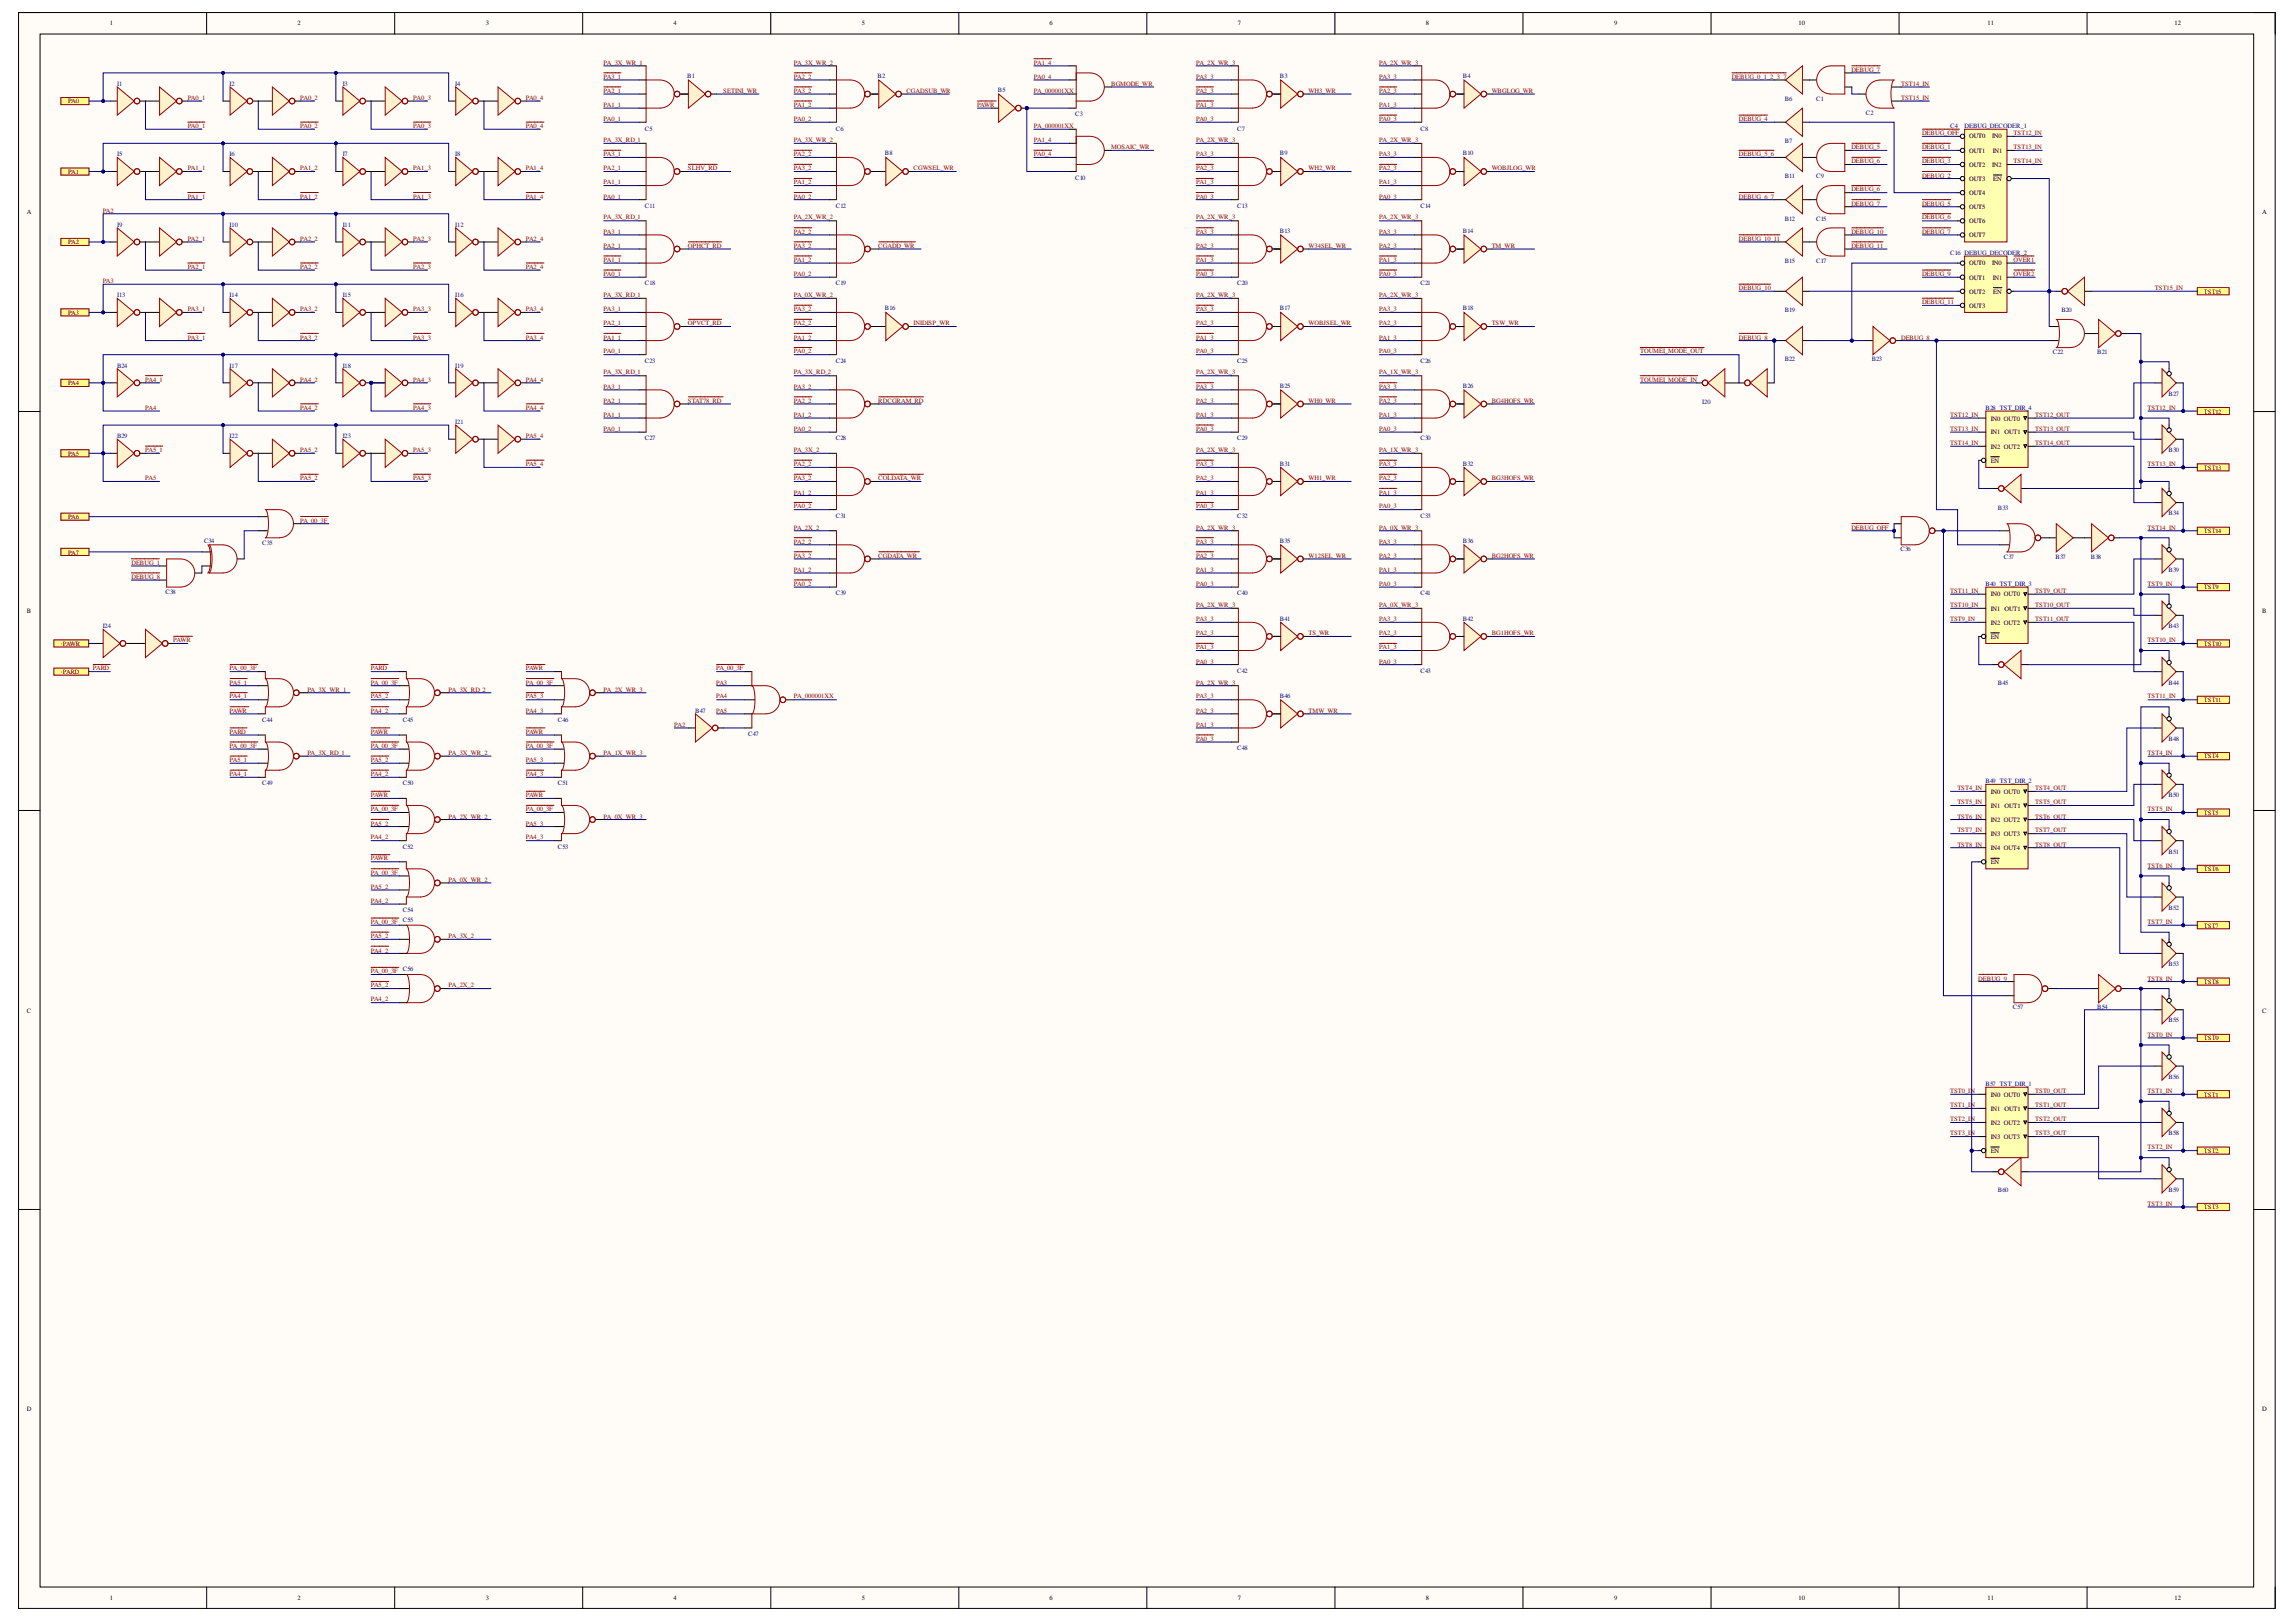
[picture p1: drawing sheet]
<svg xmlns="http://www.w3.org/2000/svg" width="297mm" height="210mm" viewBox="0 0 297 210" stroke-linecap="round" stroke-linejoin="round" font-family="sans-serif">
<defs><g id="words">
<g font-size=".8">
<text x="14.2" y="3.3">1</text>
<text x="38.5" y="3.3">2</text>
<text x="62.9" y="3.3">3</text>
<text x="87.1" y="3.3">4</text>
<text x="111.5" y="3.3">5</text>
<text x="135.8" y="3.3">6</text>
<text x="160.2" y="3.3">7</text>
<text x="184.4" y="3.3">8</text>
<text x="208.8" y="3.3">9</text>
<text x="232.7" y="3.3">10</text>
<text x="257.1" y="3.3">11</text>
<text x="281.3" y="3.3">12</text>
<text x="254.8" y="17.9">OUT0</text>
<text x="257.7" y="17.9">IN0</text>
<text x="254.8" y="19.8">OUT1</text>
<text x="254.8" y="21.6">OUT2</text>
<text x="254.8" y="23.4">OUT3</text>
<text x="257.7" y="21.6">IN2</text>
<text x="257.8" y="19.8">IN1</text>
<text x="257.9" y="23.4">EN</text>
<text x="3.5" y="27.7">A</text>
<text x="254.8" y="25.3">OUT4</text>
<text x="254.8" y="27.1">OUT5</text>
<text x="254.8" y="28.9">OUT6</text>
<text x="292.7" y="27.7">A</text>
<text x="254.8" y="30.7">OUT7</text>
<text x="254.8" y="34.3">OUT0</text>
<text x="257.7" y="34.3">IN0</text>
<text x="254.8" y="36.2">OUT1</text>
<text x="254.8" y="38">OUT2</text>
<text x="254.8" y="39.8">OUT3</text>
<text x="257.8" y="36.2">IN1</text>
<text x="257.9" y="38">EN</text>
<text x="257.5" y="54.4">IN0 OUT0</text>
<text x="257.5" y="56.2">IN1 OUT1</text>
<text x="257.5" y="58.1">IN2 OUT2</text>
<text x="257.5" y="59.9">EN</text>
<text x="257.5" y="77.2">IN0 OUT0</text>
<text x="3.5" y="79.4">B</text>
<text x="257.5" y="79">IN1 OUT1</text>
<text x="257.5" y="80.8">IN2 OUT2</text>
<text x="257.5" y="82.7">EN</text>
<text x="292.7" y="79.4">B</text>
<text x="257.5" y="102.7">IN0 OUT0</text>
<text x="257.5" y="104.6">IN1 OUT1</text>
<text x="257.5" y="106.4">IN2 OUT2</text>
<text x="257.5" y="108.2">IN3 OUT3</text>
<text x="257.5" y="110">IN4 OUT4</text>
<text x="257.5" y="111.8">EN</text>
<text x="3.5" y="131">C</text>
<text x="292.7" y="131">C</text>
<text x="257.5" y="141.9">IN0 OUT0</text>
<text x="257.5" y="143.7">IN1 OUT1</text>
<text x="257.5" y="145.6">IN2 OUT2</text>
<text x="257.5" y="147.4">IN3 OUT3</text>
<text x="257.5" y="149.2">EN</text>
<text x="3.5" y="182.6">D</text>
<text x="292.7" y="182.6">D</text>
<text x="14.2" y="207">1</text>
<text x="38.5" y="207">2</text>
<text x="62.9" y="207">3</text>
<text x="87.1" y="207">4</text>
<text x="111.5" y="207">5</text>
<text x="135.8" y="207">6</text>
<text x="160.2" y="207">7</text>
<text x="184.4" y="207">8</text>
<text x="208.8" y="207">9</text>
<text x="232.7" y="207">10</text>
<text x="257.1" y="207">11</text>
<text x="281.3" y="207">12</text>
</g>
<g font-size=".8" fill="#000080">
<text x="15.1" y="11.1">I1</text>
<text x="29.7" y="11.1">I2</text>
<text x="44.3" y="11.1">I3</text>
<text x="58.9" y="11.1">I4</text>
<text x="88.9" y="10.1">B1</text>
<text x="113.5" y="10.1">B2</text>
<text x="129.1" y="11.9">B5</text>
<text x="165.6" y="10.1">B3</text>
<text x="189.3" y="10.1">B4</text>
<text x="83.4" y="16.9">C5</text>
<text x="108.1" y="16.9">C6</text>
<text x="139.1" y="15">C3</text>
<text x="160.1" y="16.9">C7</text>
<text x="183.8" y="16.9">C8</text>
<text x="230.9" y="13">B6</text>
<text x="235" y="13">C1</text>
<text x="241.4" y="14.9">C2</text>
<text x="252.3" y="16.6">C4</text>
<text x="254.2" y="16.6">DEBUG_DECODER_1</text>
<text x="15.1" y="20.2">I5</text>
<text x="29.7" y="20.2">I6</text>
<text x="44.3" y="20.2">I7</text>
<text x="58.9" y="20.2">I8</text>
<text x="114.5" y="20.1">B8</text>
<text x="139.1" y="23.2">C10</text>
<text x="165.6" y="20.1">B9</text>
<text x="189.3" y="20.1">B10</text>
<text x="230.9" y="23.1">B11</text>
<text x="230.9" y="18.5">B7</text>
<text x="235" y="23.1">C9</text>
<text x="15.1" y="29.3">I9</text>
<text x="29.7" y="29.3">I10</text>
<text x="44.3" y="29.3">I11</text>
<text x="58.9" y="29.3">I12</text>
<text x="83.4" y="26.9">C11</text>
<text x="108.1" y="26.9">C12</text>
<text x="160.1" y="26.9">C13</text>
<text x="183.8" y="26.9">C14</text>
<text x="230.9" y="28.6">B12</text>
<text x="235" y="28.6">C15</text>
<text x="165.6" y="30.2">B13</text>
<text x="189.3" y="30.2">B14</text>
<text x="230.9" y="34">B15</text>
<text x="235" y="34">C17</text>
<text x="252.3" y="33">C16 DEBUG_DECODER_2</text>
<text x="15.1" y="38.5">I13</text>
<text x="29.7" y="38.5">I14</text>
<text x="44.3" y="38.5">I15</text>
<text x="58.9" y="38.5">I16</text>
<text x="83.4" y="36.9">C18</text>
<text x="108.1" y="36.9">C19</text>
<text x="114.5" y="40.2">B16</text>
<text x="160.1" y="36.9">C20</text>
<text x="165.6" y="40.2">B17</text>
<text x="183.8" y="36.9">C21</text>
<text x="189.3" y="40.2">B18</text>
<text x="230.9" y="40.4">B19</text>
<text x="266.7" y="40.4">B20</text>
<text x="15.1" y="47.6">B24</text>
<text x="29.7" y="47.6">I17</text>
<text x="44.3" y="47.6">I18</text>
<text x="58.9" y="47.6">I19</text>
<text x="83.4" y="46.9">C23</text>
<text x="108.1" y="46.9">C24</text>
<text x="160.1" y="46.9">C25</text>
<text x="183.8" y="46.9">C26</text>
<text x="230.9" y="46.7">B22</text>
<text x="242.1" y="46.7">B23</text>
<text x="265.6" y="45.8">C22</text>
<text x="271.3" y="45.8">B21</text>
<text x="165.6" y="50.2">B25</text>
<text x="189.3" y="50.2">B26</text>
<text x="220.2" y="52.2">I20</text>
<text x="256.9" y="53">B28 TST_DIR_4</text>
<text x="280.6" y="51.2">B27</text>
<text x="15.1" y="56.7">B29</text>
<text x="29.7" y="56.7">I22</text>
<text x="44.3" y="56.7">I23</text>
<text x="58.9" y="54.9">I21</text>
<text x="83.4" y="57">C27</text>
<text x="108.1" y="57">C28</text>
<text x="160.1" y="57">C29</text>
<text x="183.8" y="57">C30</text>
<text x="280.6" y="58.5">B30</text>
<text x="165.6" y="60.3">B31</text>
<text x="189.3" y="60.3">B32</text>
<text x="258.5" y="65.9">B33</text>
<text x="26.4" y="70.3">C34</text>
<text x="33.9" y="70.5">C35</text>
<text x="108.1" y="67">C31</text>
<text x="160.1" y="67">C32</text>
<text x="165.6" y="70.3">B35</text>
<text x="183.8" y="67">C33</text>
<text x="189.3" y="70.3">B36</text>
<text x="245.9" y="71.4">C36</text>
<text x="280.6" y="66.7">B34</text>
<text x="21.4" y="76.8">C38</text>
<text x="108.1" y="77">C39</text>
<text x="160.1" y="77">C40</text>
<text x="183.8" y="77">C41</text>
<text x="256.9" y="75.8">B40 TST_DIR_3</text>
<text x="259.2" y="72.3">C37</text>
<text x="265.9" y="72.3">B37</text>
<text x="270.5" y="72.3">B38</text>
<text x="280.6" y="74">B39</text>
<text x="13.3" y="81.3">I24</text>
<text x="165.6" y="80.3">B41</text>
<text x="189.3" y="80.3">B42</text>
<text x="280.6" y="81.3">B43</text>
<text x="160.1" y="87.1">C42</text>
<text x="183.8" y="87.1">C43</text>
<text x="258.5" y="88.7">B45</text>
<text x="280.6" y="88.6">B44</text>
<text x="33.9" y="93.4">C44</text>
<text x="52.1" y="93.4">C45</text>
<text x="72.2" y="93.4">C46</text>
<text x="89.9" y="92.2">B47</text>
<text x="96.8" y="95.3">C47</text>
<text x="165.6" y="90.3">B46</text>
<text x="280.6" y="95.9">B48</text>
<text x="33.9" y="101.6">C49</text>
<text x="52.1" y="101.6">C50</text>
<text x="72.2" y="101.6">C51</text>
<text x="160.1" y="97.1">C48</text>
<text x="256.9" y="101.4">B49 TST_DIR_2</text>
<text x="280.6" y="103.1">B50</text>
<text x="52.1" y="109.8">C52</text>
<text x="72.2" y="109.8">C53</text>
<text x="280.6" y="110.5">B51</text>
<text x="52.1" y="119.3">C55</text>
<text x="52.1" y="118">C54</text>
<text x="280.6" y="117.8">B52</text>
<text x="52.1" y="125.7">C56</text>
<text x="280.6" y="125">B53</text>
<text x="260.4" y="130.6">C57</text>
<text x="271.3" y="130.6">B54</text>
<text x="280.6" y="132.3">B55</text>
<text x="256.9" y="140.5">B57 TST_DIR_1</text>
<text x="280.6" y="139.7">B56</text>
<text x="280.6" y="146.9">B58</text>
<text x="258.5" y="154.3">B60</text>
<text x="280.6" y="154.2">B59</text>
</g>
<g font-size=".8" fill="#800000">
<text x="78.1" y="8.4">PA_3X_WR_1</text>
<text x="78.1" y="10.2">PA3_1</text>
<text x="102.7" y="8.4">PA_3X_WR_2</text>
<text x="102.7" y="10.2">PA2_2</text>
<text x="133.8" y="10.2">PA0_4</text>
<text x="133.8" y="8.4">PA1_4</text>
<text x="143.7" y="11.1">BGMODE_WR</text>
<text x="154.7" y="8.4">PA_2X_WR_3</text>
<text x="154.7" y="10.2">PA3_3</text>
<text x="178.4" y="8.4">PA_2X_WR_3</text>
<text x="178.4" y="10.2">PA3_3</text>
<text x="224" y="10.2">DEBUG_0_1_2_3_7</text>
<text x="239.5" y="9.3">DEBUG_7</text>
<text x="246" y="11.1">TST14_IN</text>
<text x="8.8" y="13.4">PA0</text>
<text x="24.3" y="16.6">PA0_1</text>
<text x="24.3" y="12.9">PA0_1</text>
<text x="38.8" y="16.6">PA0_2</text>
<text x="38.8" y="12.9">PA0_2</text>
<text x="53.5" y="16.6">PA0_3</text>
<text x="53.5" y="12.9">PA0_3</text>
<text x="68" y="16.6">PA0_4</text>
<text x="68" y="12.9">PA0_4</text>
<text x="78.1" y="12">PA2_1</text>
<text x="78.1" y="13.9">PA1_1</text>
<text x="78.1" y="15.6">PA0_1</text>
<text x="93.6" y="12">SETINI_WR</text>
<text x="102.7" y="12">PA3_2</text>
<text x="102.7" y="13.9">PA1_2</text>
<text x="102.7" y="15.6">PA0_2</text>
<text x="117.3" y="12">CGADSUB_WR</text>
<text x="126.4" y="13.9">PAWR</text>
<text x="133.8" y="12">PA_000001XX</text>
<text x="133.8" y="16.6">PA_000001XX</text>
<text x="154.7" y="12">PA2_3</text>
<text x="154.7" y="13.9">PA1_3</text>
<text x="154.7" y="15.6">PA0_3</text>
<text x="169.3" y="12">WH3_WR</text>
<text x="178.4" y="12">PA2_3</text>
<text x="178.4" y="13.9">PA1_3</text>
<text x="178.4" y="15.6">PA0_3</text>
<text x="193" y="12">WBGLOG_WR</text>
<text x="225" y="15.6">DEBUG_4</text>
<text x="246" y="12.9">TST15_IN</text>
<text x="248.7" y="17.5">DEBUG_OFF</text>
<text x="260.5" y="17.5">TST12_IN</text>
<text x="8.8" y="22.5">PA1</text>
<text x="24.3" y="22.1">PA1_1</text>
<text x="38.8" y="22.1">PA1_2</text>
<text x="53.5" y="22.1">PA1_3</text>
<text x="68" y="22.1">PA1_4</text>
<text x="78.1" y="18.4">PA_3X_RD_1</text>
<text x="78.1" y="20.2">PA3_1</text>
<text x="78.1" y="23.8">PA1_1</text>
<text x="78.1" y="22.1">PA2_1</text>
<text x="89" y="22.1">SLHV_RD</text>
<text x="102.7" y="18.4">PA_3X_WR_2</text>
<text x="102.7" y="20.2">PA2_2</text>
<text x="102.7" y="22.1">PA3_2</text>
<text x="102.7" y="23.8">PA1_2</text>
<text x="118.2" y="22.1">CGWSEL_WR</text>
<text x="133.8" y="18.4">PA1_4</text>
<text x="133.8" y="20.2">PA0_4</text>
<text x="143.7" y="19.3">MOSAIC_WR</text>
<text x="154.7" y="18.4">PA_2X_WR_3</text>
<text x="154.7" y="20.2">PA3_3</text>
<text x="154.7" y="22.1">PA2_3</text>
<text x="154.7" y="23.8">PA1_3</text>
<text x="169.3" y="22.1">WH2_WR</text>
<text x="178.4" y="18.4">PA_2X_WR_3</text>
<text x="178.4" y="20.2">PA3_3</text>
<text x="178.4" y="22.1">PA2_3</text>
<text x="178.4" y="23.8">PA1_3</text>
<text x="193" y="22.1">WOBJLOG_WR</text>
<text x="225" y="20.2">DEBUG_5_6</text>
<text x="239.5" y="21.1">DEBUG_6</text>
<text x="239.5" y="19.3">DEBUG_5</text>
<text x="248.7" y="19.3">DEBUG_1</text>
<text x="248.7" y="21.1">DEBUG_3</text>
<text x="248.7" y="23">DEBUG_2</text>
<text x="260.5" y="19.3">TST13_IN</text>
<text x="260.5" y="21.1">TST14_IN</text>
<text x="13.3" y="27.6">PA2</text>
<text x="24.3" y="25.7">PA1_1</text>
<text x="38.8" y="25.7">PA1_2</text>
<text x="53.5" y="25.7">PA1_3</text>
<text x="68" y="25.7">PA1_4</text>
<text x="78.1" y="28.4">PA_3X_RD_1</text>
<text x="78.1" y="25.7">PA0_1</text>
<text x="102.7" y="25.7">PA0_2</text>
<text x="102.7" y="28.4">PA_2X_WR_2</text>
<text x="154.7" y="25.7">PA0_3</text>
<text x="154.7" y="28.4">PA_2X_WR_3</text>
<text x="178.4" y="28.4">PA_2X_WR_3</text>
<text x="178.4" y="25.7">PA0_3</text>
<text x="225" y="25.7">DEBUG_6_7</text>
<text x="239.5" y="24.8">DEBUG_6</text>
<text x="239.5" y="26.6">DEBUG_7</text>
<text x="248.7" y="26.6">DEBUG_5</text>
<text x="248.7" y="28.4">DEBUG_6</text>
<text x="8.8" y="31.6">PA2</text>
<text x="24.3" y="34.8">PA2_1</text>
<text x="24.3" y="31.2">PA2_1</text>
<text x="38.8" y="34.8">PA2_2</text>
<text x="38.8" y="31.2">PA2_2</text>
<text x="53.5" y="34.8">PA2_3</text>
<text x="53.5" y="31.2">PA2_3</text>
<text x="68" y="34.8">PA2_4</text>
<text x="68" y="31.2">PA2_4</text>
<text x="78.1" y="32">PA2_1</text>
<text x="78.1" y="30.3">PA3_1</text>
<text x="78.1" y="33.9">PA1_1</text>
<text x="78.1" y="35.8">PA0_1</text>
<text x="89" y="32">OPHCT_RD</text>
<text x="102.7" y="30.3">PA2_2</text>
<text x="102.7" y="32">PA3_2</text>
<text x="102.7" y="33.9">PA1_2</text>
<text x="102.7" y="35.8">PA0_2</text>
<text x="113.6" y="32">CGADD_WR</text>
<text x="154.7" y="30.3">PA3_3</text>
<text x="154.7" y="32">PA2_3</text>
<text x="154.7" y="33.9">PA1_3</text>
<text x="154.7" y="35.8">PA0_3</text>
<text x="169.3" y="32">W34SEL_WR</text>
<text x="178.4" y="30.3">PA3_3</text>
<text x="178.4" y="32">PA2_3</text>
<text x="178.4" y="33.9">PA1_3</text>
<text x="178.4" y="35.8">PA0_3</text>
<text x="193" y="32">TM_WR</text>
<text x="225" y="31.2">DEBUG_10_11</text>
<text x="239.5" y="30.3">DEBUG_10</text>
<text x="239.5" y="32">DEBUG_11</text>
<text x="248.7" y="30.3">DEBUG_7</text>
<text x="248.7" y="35.8">DEBUG_9</text>
<text x="260.5" y="33.9">OVER1</text>
<text x="260.5" y="35.8">OVER2</text>
<text x="8.8" y="40.7">PA3</text>
<text x="13.3" y="36.6">PA3</text>
<text x="24.3" y="40.2">PA3_1</text>
<text x="38.8" y="40.2">PA3_2</text>
<text x="53.5" y="40.2">PA3_3</text>
<text x="68" y="40.2">PA3_4</text>
<text x="78.1" y="38.5">PA_3X_RD_1</text>
<text x="78.1" y="40.2">PA3_1</text>
<text x="102.7" y="38.5">PA_0X_WR_2</text>
<text x="102.7" y="40.2">PA3_2</text>
<text x="154.7" y="38.5">PA_2X_WR_3</text>
<text x="154.7" y="40.2">PA3_3</text>
<text x="178.4" y="38.5">PA_2X_WR_3</text>
<text x="178.4" y="40.2">PA3_3</text>
<text x="225" y="37.5">DEBUG_10</text>
<text x="248.7" y="39.4">DEBUG_11</text>
<text x="278.8" y="37.5">TST15_IN</text>
<text x="285.1" y="38">TST15</text>
<text x="24.3" y="44">PA3_1</text>
<text x="38.8" y="44">PA3_2</text>
<text x="53.5" y="44">PA3_3</text>
<text x="68" y="44">PA3_4</text>
<text x="78.1" y="45.7">PA0_1</text>
<text x="78.1" y="42.1">PA2_1</text>
<text x="78.1" y="44">PA1_1</text>
<text x="89" y="42.1">OPVCT_RD</text>
<text x="102.7" y="44">PA1_2</text>
<text x="102.7" y="45.7">PA0_2</text>
<text x="102.7" y="42.1">PA2_2</text>
<text x="118.2" y="42.1">INIDISP_WR</text>
<text x="154.7" y="42.1">PA2_3</text>
<text x="154.7" y="44">PA1_3</text>
<text x="154.7" y="45.7">PA0_3</text>
<text x="169.3" y="42.1">WOBJSEL_WR</text>
<text x="178.4" y="42.1">PA2_3</text>
<text x="178.4" y="44">PA1_3</text>
<text x="178.4" y="45.7">PA0_3</text>
<text x="193" y="42.1">TSW_WR</text>
<text x="212.2" y="45.7">TOUMEI_MODE_OUT</text>
<text x="225" y="44">DEBUG_8</text>
<text x="246" y="44">DEBUG_8</text>
<text x="8.8" y="49.9">PA4</text>
<text x="18.8" y="53">PA4</text>
<text x="18.8" y="49.4">PA4_1</text>
<text x="38.8" y="53">PA4_2</text>
<text x="38.8" y="49.4">PA4_2</text>
<text x="53.5" y="53">PA4_3</text>
<text x="53.5" y="49.4">PA4_3</text>
<text x="68" y="53">PA4_4</text>
<text x="68" y="49.4">PA4_4</text>
<text x="78.1" y="48.4">PA_3X_RD_1</text>
<text x="78.1" y="53.9">PA1_1</text>
<text x="78.1" y="52.2">PA2_1</text>
<text x="78.1" y="50.3">PA3_1</text>
<text x="89" y="52.2">STAT78_RD</text>
<text x="102.7" y="48.4">PA_3X_RD_2</text>
<text x="102.7" y="52.2">PA2_2</text>
<text x="102.7" y="50.3">PA3_2</text>
<text x="102.7" y="53.9">PA1_2</text>
<text x="113.6" y="52.2">RDCGRAM_RD</text>
<text x="154.7" y="48.4">PA_2X_WR_3</text>
<text x="154.7" y="50.3">PA3_3</text>
<text x="154.7" y="52.2">PA2_3</text>
<text x="154.7" y="53.9">PA1_3</text>
<text x="169.3" y="52.2">WH0_WR</text>
<text x="178.4" y="48.4">PA_1X_WR_3</text>
<text x="178.4" y="50.3">PA3_3</text>
<text x="178.4" y="52.2">PA2_3</text>
<text x="178.4" y="53.9">PA1_3</text>
<text x="193" y="52.2">BG4HOFS_WR</text>
<text x="212.2" y="49.4">TOUMEI_MODE_IN</text>
<text x="252.3" y="53.9">TST12_IN</text>
<text x="263.3" y="53.9">TST12_OUT</text>
<text x="277.8" y="53">TST12_IN</text>
<text x="285.1" y="53.5">TST12</text>
<text x="8.8" y="59">PA5</text>
<text x="18.8" y="58.5">PA5_1</text>
<text x="38.8" y="58.5">PA5_2</text>
<text x="53.5" y="58.5">PA5_3</text>
<text x="68" y="56.7">PA5_4</text>
<text x="78.1" y="55.8">PA0_1</text>
<text x="102.7" y="55.8">PA0_2</text>
<text x="102.7" y="58.5">PA_3X_2</text>
<text x="154.7" y="58.5">PA_2X_WR_3</text>
<text x="154.7" y="55.8">PA0_3</text>
<text x="178.4" y="58.5">PA_1X_WR_3</text>
<text x="178.4" y="55.8">PA0_3</text>
<text x="252.3" y="55.8">TST13_IN</text>
<text x="252.3" y="57.6">TST14_IN</text>
<text x="263.3" y="55.8">TST13_OUT</text>
<text x="263.3" y="57.6">TST14_OUT</text>
<text x="18.8" y="62.1">PA5</text>
<text x="38.8" y="62.1">PA5_2</text>
<text x="53.5" y="62.1">PA5_3</text>
<text x="68" y="60.4">PA5_4</text>
<text x="102.7" y="60.4">PA2_2</text>
<text x="102.7" y="62.1">PA3_2</text>
<text x="102.7" y="64">PA1_2</text>
<text x="102.7" y="65.8">PA0_2</text>
<text x="113.6" y="62.1">COLDATA_WR</text>
<text x="154.7" y="60.4">PA3_3</text>
<text x="154.7" y="62.1">PA2_3</text>
<text x="154.7" y="64">PA1_3</text>
<text x="154.7" y="65.8">PA0_3</text>
<text x="169.3" y="62.1">WH1_WR</text>
<text x="178.4" y="60.4">PA3_3</text>
<text x="178.4" y="62.1">PA2_3</text>
<text x="178.4" y="65.8">PA0_3</text>
<text x="178.4" y="64">PA1_3</text>
<text x="193" y="62.1">BG3HOFS_WR</text>
<text x="277.8" y="60.4">TST13_IN</text>
<text x="285.1" y="60.8">TST13</text>
<text x="8.8" y="67.2">PA6</text>
<text x="8.8" y="71.8">PA7</text>
<text x="38.8" y="67.6">PA_00_3F</text>
<text x="102.7" y="68.6">PA_2X_2</text>
<text x="102.7" y="70.3">PA2_2</text>
<text x="154.7" y="68.6">PA_2X_WR_3</text>
<text x="154.7" y="70.3">PA3_3</text>
<text x="178.4" y="68.6">PA_0X_WR_3</text>
<text x="178.4" y="70.3">PA3_3</text>
<text x="239.5" y="68.6">DEBUG_OFF</text>
<text x="277.8" y="68.6">TST14_IN</text>
<text x="285.1" y="69">TST14</text>
<text x="17" y="73.1">DEBUG_1</text>
<text x="17" y="74.9">DEBUG_8</text>
<text x="102.7" y="72.2">PA3_2</text>
<text x="102.7" y="74">PA1_2</text>
<text x="102.7" y="75.8">PA0_2</text>
<text x="113.6" y="72.2">CGDATA_WR</text>
<text x="154.7" y="72.2">PA2_3</text>
<text x="154.7" y="74">PA1_3</text>
<text x="154.7" y="75.8">PA0_3</text>
<text x="169.3" y="72.2">W12SEL_WR</text>
<text x="178.4" y="72.2">PA2_3</text>
<text x="178.4" y="74">PA1_3</text>
<text x="178.4" y="75.8">PA0_3</text>
<text x="193" y="72.2">BG2HOFS_WR</text>
<text x="252.3" y="76.8">TST11_IN</text>
<text x="263.3" y="76.8">TST9_OUT</text>
<text x="277.8" y="75.8">TST9_IN</text>
<text x="285.1" y="76.3">TST9</text>
<text x="7.9" y="83.6">/PAWR</text>
<text x="22.4" y="83.1">PAWR</text>
<text x="154.7" y="78.5">PA_2X_WR_3</text>
<text x="154.7" y="80.4">PA3_3</text>
<text x="154.7" y="82.2">PA2_3</text>
<text x="169.3" y="82.2">TS_WR</text>
<text x="178.4" y="78.5">PA_0X_WR_3</text>
<text x="178.4" y="80.4">PA3_3</text>
<text x="178.4" y="82.2">PA2_3</text>
<text x="193" y="82.2">BG1HOFS_WR</text>
<text x="252.3" y="80.4">TST9_IN</text>
<text x="252.3" y="78.5">TST10_IN</text>
<text x="263.3" y="78.5">TST10_OUT</text>
<text x="263.3" y="80.4">TST11_OUT</text>
<text x="277.8" y="83.1">TST10_IN</text>
<text x="285.1" y="83.6">TST10</text>
<text x="7.9" y="87.2">/PARD</text>
<text x="12" y="86.7">PARD</text>
<text x="29.7" y="86.7">PA_00_3F</text>
<text x="29.7" y="88.6">PA5_1</text>
<text x="39.8" y="89.5">PA_3X_WR_1</text>
<text x="48" y="86.7">PARD</text>
<text x="48" y="88.6">PA_00_3F</text>
<text x="58" y="89.5">PA_3X_RD_2</text>
<text x="68" y="88.6">PA_00_3F</text>
<text x="68" y="86.7">PAWR</text>
<text x="78.1" y="89.5">PA_2X_WR_3</text>
<text x="92.6" y="86.7">PA_00_3F</text>
<text x="92.6" y="88.6">PA3</text>
<text x="154.7" y="88.6">PA_2X_WR_3</text>
<text x="154.7" y="84">PA1_3</text>
<text x="154.7" y="85.9">PA0_3</text>
<text x="178.4" y="85.9">PA0_3</text>
<text x="178.4" y="84">PA1_3</text>
<text x="29.7" y="90.4">PA4_1</text>
<text x="29.7" y="92.2">PAWR</text>
<text x="29.7" y="94.9">PARD</text>
<text x="48" y="90.4">PA5_2</text>
<text x="48" y="92.2">PA4_2</text>
<text x="48" y="94.9">PAWR</text>
<text x="68" y="90.4">PA5_3</text>
<text x="68" y="92.2">PA4_3</text>
<text x="68" y="94.9">PAWR</text>
<text x="87.2" y="94.1">PA2</text>
<text x="92.6" y="92.2">PA5</text>
<text x="92.6" y="90.4">PA4</text>
<text x="102.7" y="90.4">PA_000001XX</text>
<text x="154.7" y="90.4">PA3_3</text>
<text x="154.7" y="92.2">PA2_3</text>
<text x="154.7" y="94.1">PA1_3</text>
<text x="154.7" y="95.9">PA0_3</text>
<text x="169.3" y="92.2">TMW_WR</text>
<text x="277.8" y="90.4">TST11_IN</text>
<text x="285.1" y="90.9">TST11</text>
<text x="29.7" y="96.8">PA_00_3F</text>
<text x="29.7" y="98.6">PA5_1</text>
<text x="29.7" y="100.4">PA4_1</text>
<text x="39.8" y="97.7">PA_3X_RD_1</text>
<text x="48" y="96.8">PA_00_3F</text>
<text x="48" y="98.6">PA5_2</text>
<text x="48" y="100.4">PA4_2</text>
<text x="58" y="97.7">PA_3X_WR_2</text>
<text x="68" y="96.8">PA_00_3F</text>
<text x="68" y="98.6">PA5_3</text>
<text x="68" y="100.4">PA4_3</text>
<text x="78.1" y="97.7">PA_1X_WR_3</text>
<text x="277.8" y="97.7">TST4_IN</text>
<text x="285.1" y="98.2">TST4</text>
<text x="48" y="103.1">PAWR</text>
<text x="48" y="105">PA_00_3F</text>
<text x="48" y="106.9">PA5_2</text>
<text x="58" y="105.9">PA_2X_WR_2</text>
<text x="68" y="105">PA_00_3F</text>
<text x="68" y="106.9">PA5_3</text>
<text x="68" y="103.1">PAWR</text>
<text x="78.1" y="105.9">PA_0X_WR_3</text>
<text x="253.2" y="105.9">TST6_IN</text>
<text x="253.2" y="107.7">TST7_IN</text>
<text x="253.2" y="104.1">TST5_IN</text>
<text x="253.2" y="102.3">TST4_IN</text>
<text x="263.3" y="102.3">TST4_OUT</text>
<text x="263.3" y="104.1">TST5_OUT</text>
<text x="263.3" y="105.9">TST6_OUT</text>
<text x="263.3" y="107.7">TST7_OUT</text>
<text x="277.8" y="105">TST5_IN</text>
<text x="285.1" y="105.4">TST5</text>
<text x="48" y="111.3">PAWR</text>
<text x="48" y="113.2">PA_00_3F</text>
<text x="48" y="108.6">PA4_2</text>
<text x="68" y="108.6">PA4_3</text>
<text x="253.2" y="109.6">TST8_IN</text>
<text x="263.3" y="109.6">TST8_OUT</text>
<text x="277.8" y="112.3">TST6_IN</text>
<text x="285.1" y="112.8">TST6</text>
<text x="48" y="115.1">PA5_2</text>
<text x="48" y="116.8">PA4_2</text>
<text x="48" y="119.5">PA_00_3F</text>
<text x="58" y="114.1">PA_0X_WR_2</text>
<text x="277.8" y="119.5">TST7_IN</text>
<text x="48" y="121.4">PA5_2</text>
<text x="48" y="123.3">PA4_2</text>
<text x="48" y="126">PA_00_3F</text>
<text x="58" y="121.4">PA_3X_2</text>
<text x="285.1" y="120.1">TST7</text>
<text x="48" y="127.7">PA5_2</text>
<text x="48" y="129.6">PA4_2</text>
<text x="58" y="127.7">PA_2X_2</text>
<text x="255.9" y="126.9">DEBUG_9</text>
<text x="277.8" y="126.9">TST8_IN</text>
<text x="285.1" y="127.3">TST8</text>
<text x="277.8" y="134.2">TST0_IN</text>
<text x="285.1" y="134.6">TST0</text>
<text x="252.3" y="141.4">TST0_IN</text>
<text x="252.3" y="143.3">TST1_IN</text>
<text x="263.3" y="141.4">TST0_OUT</text>
<text x="263.3" y="143.3">TST1_OUT</text>
<text x="277.8" y="141.4">TST1_IN</text>
<text x="285.1" y="141.9">TST1</text>
<text x="252.3" y="145.1">TST2_IN</text>
<text x="252.3" y="146.9">TST3_IN</text>
<text x="263.3" y="145.1">TST2_OUT</text>
<text x="263.3" y="146.9">TST3_OUT</text>
<text x="277.8" y="148.7">TST2_IN</text>
<text x="285.1" y="149.2">TST2</text>
<text x="277.8" y="156.1">TST3_IN</text>
<text x="285.1" y="156.5">TST3</text>
</g>
</g></defs>
<path d="M2.4 1.6h291.9v206.5h-291.9z" fill-rule="evenodd" fill="#fffcf8"/>
<path d="M2.4 1.6h291.9v206.5h-291.9z" fill="none" stroke="#000" stroke-width=".13"/>
<path d="M5.2 4.4h286.4v201h-286.4z" fill-rule="evenodd" fill="#fffcf8"/>
<g fill="none" stroke="#000" stroke-width=".13">
<path d="M2.4 1.6h2.8M5.2 4.4h286.4v201h-286.4zM26.7 1.6v2.8M51.1 1.6v2.8M75.4 1.6v2.8M99.7 1.6v2.8M124 1.6v2.8M148.4 1.6v2.8M172.7 1.6v2.8M197 1.6v2.8M221.4 1.6v2.8M245.7 1.6v2.8"/>
<path d="M270 1.6v2.8M291.6 1.6h2.7v2.8M2.4 53.3h2.8M291.6 53.3h2.7M2.4 104.9h2.8M291.6 104.9h2.7M2.4 156.5h2.8M291.6 156.5h2.7M26.7 205.4v2.7M51.1 205.4v2.7M75.4 205.4v2.7M99.7 205.4v2.7"/>
<path d="M124 205.4v2.7M148.4 205.4v2.7M172.7 205.4v2.7M197 205.4v2.7M221.4 205.4v2.7M245.7 205.4v2.7M270 205.4v2.7M294.3 205.4v2.7"/>
</g>
<path d="M7.9 12.6h3.6v.9h-3.6z" fill-rule="evenodd" fill="#ffff80"/>
<path d="M7.9 12.6h3.6v.9h-3.6z" fill="none" stroke="#800000" stroke-width=".13"/>
<path d="M7.9 21.7h3.6v1h-3.6z" fill-rule="evenodd" fill="#ffff80"/>
<path d="M7.9 21.7h3.6v1h-3.6z" fill="none" stroke="#800000" stroke-width=".13"/>
<path d="M7.9 30.8h3.6v1h-3.6z" fill-rule="evenodd" fill="#ffff80"/>
<path d="M7.9 30.8h3.6v1h-3.6z" fill="none" stroke="#800000" stroke-width=".13"/>
<path d="M7.9 40h3.6v.9h-3.6z" fill-rule="evenodd" fill="#ffff80"/>
<path d="M7.9 40h3.6v.9h-3.6z" fill="none" stroke="#800000" stroke-width=".13"/>
<path d="M7.9 49.1h3.6v.9h-3.6z" fill-rule="evenodd" fill="#ffff80"/>
<path d="M7.9 49.1h3.6v.9h-3.6z" fill="none" stroke="#800000" stroke-width=".13"/>
<path d="M7.9 58.2h3.6v.9h-3.6z" fill-rule="evenodd" fill="#ffff80"/>
<path d="M7.9 58.2h3.6v.9h-3.6z" fill="none" stroke="#800000" stroke-width=".13"/>
<path d="M7.9 66.4h3.6v.9h-3.6z" fill-rule="evenodd" fill="#ffff80"/>
<path d="M7.9 66.4h3.6v.9h-3.6z" fill="none" stroke="#800000" stroke-width=".13"/>
<path d="M7.9 71h3.6v.9h-3.6z" fill-rule="evenodd" fill="#ffff80"/>
<path d="M7.9 71h3.6v.9h-3.6z" fill="none" stroke="#800000" stroke-width=".13"/>
<path d="M14.3 58.7h.9" fill="none" stroke="#000" stroke-width=".13"/>
<path d="M15.2 56.8l2.2 1.9-2.2 1.8z" fill="#fff2cc"/>
<g fill="none" stroke="#980000" stroke-width=".13">
<path d="M15.2 56.8l2.2 1.9-2.2 1.8z"/>
<circle cx="17.7" cy="58.7" r=".36"/>
</g>
<path d="M14.3 49.5h.9M18.1 58.7h.7" fill="none" stroke="#000" stroke-width=".13"/>
<path d="M15.2 47.7l2.2 1.8-2.2 1.9z" fill="#fff2cc"/>
<g fill="none" stroke="#980000" stroke-width=".13">
<path d="M15.2 47.7l2.2 1.8-2.2 1.9z"/>
<circle cx="17.7" cy="49.5" r=".36"/>
</g>
<path d="M14.3 13.1h.9M18.8 13.1h1.8M18.1 49.5h.7" fill="none" stroke="#000" stroke-width=".13"/>
<path d="M15.2 11.3l2.2 1.8-2.2 1.8z" fill="#fff2cc"/>
<g fill="none" stroke="#980000" stroke-width=".13">
<path d="M15.2 11.3l2.2 1.8-2.2 1.8z"/>
<circle cx="17.7" cy="13.1" r=".36"/>
</g>
<path d="M18.1 13.1h.7" fill="none" stroke="#000" stroke-width=".13"/>
<path d="M20.6 11.3l2.2 1.8-2.2 1.8z" fill="#fff2cc"/>
<g fill="none" stroke="#980000" stroke-width=".13">
<path d="M20.6 11.3l2.2 1.8-2.2 1.8z"/>
<circle cx="23.2" cy="13.1" r=".36"/>
</g>
<path d="M23.6 13.1h.7M14.3 22.2h.9M18.8 22.2h1.8" fill="none" stroke="#000" stroke-width=".13"/>
<path d="M15.2 20.4l2.2 1.8-2.2 1.8z" fill="#fff2cc"/>
<g fill="none" stroke="#980000" stroke-width=".13">
<path d="M15.2 20.4l2.2 1.8-2.2 1.8z"/>
<circle cx="17.7" cy="22.2" r=".36"/>
</g>
<path d="M18.1 22.2h.7" fill="none" stroke="#000" stroke-width=".13"/>
<path d="M20.6 20.4l2.2 1.8-2.2 1.8z" fill="#fff2cc"/>
<g fill="none" stroke="#980000" stroke-width=".13">
<path d="M20.6 20.4l2.2 1.8-2.2 1.8z"/>
<circle cx="23.2" cy="22.2" r=".36"/>
</g>
<path d="M14.3 31.3h.9M18.8 31.3h1.8M23.6 22.2h.7" fill="none" stroke="#000" stroke-width=".13"/>
<path d="M15.2 29.5l2.2 1.8-2.2 1.8z" fill="#fff2cc"/>
<g fill="none" stroke="#980000" stroke-width=".13">
<path d="M15.2 29.5l2.2 1.8-2.2 1.8z"/>
<circle cx="17.7" cy="31.3" r=".36"/>
</g>
<path d="M18.1 31.3h.7" fill="none" stroke="#000" stroke-width=".13"/>
<path d="M20.6 29.5l2.2 1.8-2.2 1.8z" fill="#fff2cc"/>
<g fill="none" stroke="#980000" stroke-width=".13">
<path d="M20.6 29.5l2.2 1.8-2.2 1.8z"/>
<circle cx="23.2" cy="31.3" r=".36"/>
</g>
<path d="M23.6 31.3h.7M14.3 40.4h.9M18.8 40.4h1.8" fill="none" stroke="#000" stroke-width=".13"/>
<path d="M15.2 38.6l2.2 1.8-2.2 1.9z" fill="#fff2cc"/>
<g fill="none" stroke="#980000" stroke-width=".13">
<path d="M15.2 38.6l2.2 1.8-2.2 1.9z"/>
<circle cx="17.7" cy="40.4" r=".36"/>
</g>
<path d="M18.1 40.4h.7" fill="none" stroke="#000" stroke-width=".13"/>
<path d="M20.6 38.6l2.2 1.8-2.2 1.9z" fill="#fff2cc"/>
<g fill="none" stroke="#980000" stroke-width=".13">
<path d="M20.6 38.6l2.2 1.8-2.2 1.9z"/>
<circle cx="23.2" cy="40.4" r=".36"/>
</g>
<path d="M23.6 40.4h.7" fill="none" stroke="#000" stroke-width=".13"/>
<path d="M18.8 48.6h2.2" fill="none" stroke="#800000" stroke-width=".13"/>
<path d="M7 82.8h4.5v.9h-4.5z" fill-rule="evenodd" fill="#ffff80"/>
<path d="M7 82.8h4.5v.9h-4.5z" fill="none" stroke="#800000" stroke-width=".13"/>
<path d="M7 86.5h4.5v.9h-4.5z" fill-rule="evenodd" fill="#ffff80"/>
<path d="M24.3 15.8h2.2M24.3 24.9h2.2M24.3 34h2.2M18.8 57.7h2.2M24.3 43.1h2.2M38.9 66.8h3.6M7 86.5h4.5v.9h-4.5zM12.1 86h2.2M22.5 82.3h2.4" fill="none" stroke="#800000" stroke-width=".13"/>
<path d="M28.9 13.1h.9M33.4 13.1h1.8" fill="none" stroke="#000" stroke-width=".13"/>
<path d="M29.8 11.3l2.2 1.8-2.2 1.8z" fill="#fff2cc"/>
<g fill="none" stroke="#980000" stroke-width=".13">
<path d="M29.8 11.3l2.2 1.8-2.2 1.8z"/>
<circle cx="32.3" cy="13.1" r=".36"/>
</g>
<path d="M32.7 13.1h.7" fill="none" stroke="#000" stroke-width=".13"/>
<path d="M35.2 11.3l2.2 1.8-2.2 1.8z" fill="#fff2cc"/>
<g fill="none" stroke="#980000" stroke-width=".13">
<path d="M35.2 11.3l2.2 1.8-2.2 1.8z"/>
<circle cx="37.8" cy="13.1" r=".36"/>
</g>
<path d="M38.2 13.1h.7M28.9 22.2h.9M33.4 22.2h1.8" fill="none" stroke="#000" stroke-width=".13"/>
<path d="M29.8 20.4l2.2 1.8-2.2 1.8z" fill="#fff2cc"/>
<g fill="none" stroke="#980000" stroke-width=".13">
<path d="M29.8 20.4l2.2 1.8-2.2 1.8z"/>
<circle cx="32.3" cy="22.2" r=".36"/>
</g>
<path d="M32.7 22.2h.7" fill="none" stroke="#000" stroke-width=".13"/>
<path d="M35.2 20.4l2.2 1.8-2.2 1.8z" fill="#fff2cc"/>
<g fill="none" stroke="#980000" stroke-width=".13">
<path d="M35.2 20.4l2.2 1.8-2.2 1.8z"/>
<circle cx="37.8" cy="22.2" r=".36"/>
</g>
<path d="M28.9 31.3h.9M33.4 31.3h1.8M38.2 22.2h.7" fill="none" stroke="#000" stroke-width=".13"/>
<path d="M29.8 29.5l2.2 1.8-2.2 1.8z" fill="#fff2cc"/>
<g fill="none" stroke="#980000" stroke-width=".13">
<path d="M29.8 29.5l2.2 1.8-2.2 1.8z"/>
<circle cx="32.3" cy="31.3" r=".36"/>
</g>
<path d="M32.7 31.3h.7" fill="none" stroke="#000" stroke-width=".13"/>
<path d="M35.2 29.5l2.2 1.8-2.2 1.8z" fill="#fff2cc"/>
<g fill="none" stroke="#980000" stroke-width=".13">
<path d="M35.2 29.5l2.2 1.8-2.2 1.8z"/>
<circle cx="37.8" cy="31.3" r=".36"/>
</g>
<path d="M38.2 31.3h.7M28.9 40.4h.9M33.4 40.4h1.8" fill="none" stroke="#000" stroke-width=".13"/>
<path d="M29.8 38.6l2.2 1.8-2.2 1.9z" fill="#fff2cc"/>
<g fill="none" stroke="#980000" stroke-width=".13">
<path d="M29.8 38.6l2.2 1.8-2.2 1.9z"/>
<circle cx="32.3" cy="40.4" r=".36"/>
</g>
<path d="M32.7 40.4h.7" fill="none" stroke="#000" stroke-width=".13"/>
<path d="M35.2 38.6l2.2 1.8-2.2 1.9z" fill="#fff2cc"/>
<g fill="none" stroke="#980000" stroke-width=".13">
<path d="M35.2 38.6l2.2 1.8-2.2 1.9z"/>
<circle cx="37.8" cy="40.4" r=".36"/>
</g>
<path d="M28.9 49.5h.9M33.4 49.5h1.8M38.2 40.4h.7" fill="none" stroke="#000" stroke-width=".13"/>
<path d="M38.9 15.8h2.3M38.9 24.9h2.3M38.9 34h2.3M38.9 43.1h2.3" fill="none" stroke="#800000" stroke-width=".13"/>
<path d="M29.8 47.7l2.2 1.8-2.2 1.9z" fill="#fff2cc"/>
<g fill="none" stroke="#980000" stroke-width=".13">
<path d="M29.8 47.7l2.2 1.8-2.2 1.9z"/>
<circle cx="32.3" cy="49.5" r=".36"/>
</g>
<path d="M32.7 49.5h.7" fill="none" stroke="#000" stroke-width=".13"/>
<path d="M35.2 47.7l2.2 1.8-2.2 1.9z" fill="#fff2cc"/>
<g fill="none" stroke="#980000" stroke-width=".13">
<path d="M35.2 47.7l2.2 1.8-2.2 1.9z"/>
<circle cx="37.8" cy="49.5" r=".36"/>
</g>
<path d="M43.5 13.1h.9M48 13.1h1.8M38.2 49.5h.7" fill="none" stroke="#000" stroke-width=".13"/>
<path d="M38.9 52.3h2.3" fill="none" stroke="#800000" stroke-width=".13"/>
<path d="M44.4 11.3l2.1 1.8-2.1 1.8z" fill="#fff2cc"/>
<g fill="none" stroke="#980000" stroke-width=".13">
<path d="M44.4 11.3l2.1 1.8-2.1 1.8z"/>
<circle cx="46.9" cy="13.1" r=".36"/>
<circle cx="46.9" cy="13.1" r=".37"/>
</g>
<path d="M47.3 13.1h.7" fill="none" stroke="#000" stroke-width=".13"/>
<path d="M49.8 11.3l2.2 1.8-2.2 1.8z" fill="#fff2cc"/>
<g fill="none" stroke="#980000" stroke-width=".13">
<path d="M49.8 11.3l2.2 1.8-2.2 1.8z"/>
<circle cx="52.4" cy="13.1" r=".36"/>
<circle cx="52.4" cy="13.1" r=".37"/>
</g>
<path d="M52.8 13.1h.7M43.5 22.2h.9M48 22.2h1.8" fill="none" stroke="#000" stroke-width=".13"/>
<path d="M44.4 20.4l2.1 1.8-2.1 1.8z" fill="#fff2cc"/>
<g fill="none" stroke="#980000" stroke-width=".13">
<path d="M44.4 20.4l2.1 1.8-2.1 1.8z"/>
<circle cx="46.9" cy="22.2" r=".36"/>
<circle cx="46.9" cy="22.2" r=".37"/>
</g>
<path d="M47.3 22.2h.7" fill="none" stroke="#000" stroke-width=".13"/>
<path d="M49.8 20.4l2.2 1.8-2.2 1.8z" fill="#fff2cc"/>
<g fill="none" stroke="#980000" stroke-width=".13">
<path d="M49.8 20.4l2.2 1.8-2.2 1.8z"/>
<circle cx="52.4" cy="22.2" r=".36"/>
<circle cx="52.4" cy="22.2" r=".37"/>
</g>
<path d="M43.5 31.3h.9M48 31.3h1.8M52.8 22.2h.7" fill="none" stroke="#000" stroke-width=".13"/>
<path d="M44.4 29.5l2.1 1.8-2.1 1.8z" fill="#fff2cc"/>
<g fill="none" stroke="#980000" stroke-width=".13">
<path d="M44.4 29.5l2.1 1.8-2.1 1.8z"/>
<circle cx="46.9" cy="31.3" r=".36"/>
<circle cx="46.9" cy="31.3" r=".37"/>
</g>
<path d="M47.3 31.3h.7" fill="none" stroke="#000" stroke-width=".13"/>
<path d="M49.8 29.5l2.2 1.8-2.2 1.8z" fill="#fff2cc"/>
<g fill="none" stroke="#980000" stroke-width=".13">
<path d="M49.8 29.5l2.2 1.8-2.2 1.8z"/>
<circle cx="52.4" cy="31.3" r=".36"/>
<circle cx="52.4" cy="31.3" r=".37"/>
</g>
<path d="M52.8 31.3h.7M43.5 40.4h.9M48 40.4h1.8" fill="none" stroke="#000" stroke-width=".13"/>
<path d="M44.4 38.6l2.1 1.8-2.1 1.9z" fill="#fff2cc"/>
<g fill="none" stroke="#980000" stroke-width=".13">
<path d="M44.4 38.6l2.1 1.8-2.1 1.9z"/>
<circle cx="46.9" cy="40.4" r=".36"/>
<circle cx="46.9" cy="40.4" r=".37"/>
</g>
<path d="M47.3 40.4h.7" fill="none" stroke="#000" stroke-width=".13"/>
<path d="M49.8 38.6l2.2 1.8-2.2 1.9z" fill="#fff2cc"/>
<g fill="none" stroke="#980000" stroke-width=".13">
<path d="M49.8 38.6l2.2 1.8-2.2 1.9z"/>
<circle cx="52.4" cy="40.4" r=".36"/>
<circle cx="52.4" cy="40.4" r=".37"/>
</g>
<path d="M58 13.1h1M62.6 13.1h1.8M52.8 40.4h.7" fill="none" stroke="#000" stroke-width=".13"/>
<path d="M53.5 15.8h2.2M53.5 24.9h2.2M53.5 34h2.2M53.5 43.1h2.2M53.5 52.3h2.2" fill="none" stroke="#800000" stroke-width=".13"/>
<path d="M59 11.3l2.1 1.8-2.1 1.8z" fill="#fff2cc"/>
<g fill="none" stroke="#980000" stroke-width=".13">
<path d="M59 11.3l2.1 1.8-2.1 1.8z"/>
<circle cx="61.5" cy="13.1" r=".37"/>
<circle cx="61.5" cy="13.1" r=".36"/>
</g>
<path d="M61.9 13.1h.7" fill="none" stroke="#000" stroke-width=".13"/>
<path d="M64.4 11.3l2.2 1.8-2.2 1.8z" fill="#fff2cc"/>
<g fill="none" stroke="#980000" stroke-width=".13">
<path d="M64.4 11.3l2.2 1.8-2.2 1.8z"/>
<circle cx="67" cy="13.1" r=".37"/>
<circle cx="67" cy="13.1" r=".36"/>
</g>
<path d="M67.4 13.1h.7M58 22.2h1M62.6 22.2h1.8" fill="none" stroke="#000" stroke-width=".13"/>
<path d="M59 20.4l2.1 1.8-2.1 1.8z" fill="#fff2cc"/>
<g fill="none" stroke="#980000" stroke-width=".13">
<path d="M59 20.4l2.1 1.8-2.1 1.8z"/>
<circle cx="61.5" cy="22.2" r=".37"/>
<circle cx="61.5" cy="22.2" r=".36"/>
</g>
<path d="M61.9 22.2h.7" fill="none" stroke="#000" stroke-width=".13"/>
<path d="M64.4 20.4l2.2 1.8-2.2 1.8z" fill="#fff2cc"/>
<g fill="none" stroke="#980000" stroke-width=".13">
<path d="M64.4 20.4l2.2 1.8-2.2 1.8z"/>
<circle cx="67" cy="22.2" r=".37"/>
<circle cx="67" cy="22.2" r=".36"/>
</g>
<path d="M58 31.3h1M62.6 31.3h1.8M67.4 22.2h.7" fill="none" stroke="#000" stroke-width=".13"/>
<path d="M59 29.5l2.1 1.8-2.1 1.8z" fill="#fff2cc"/>
<g fill="none" stroke="#980000" stroke-width=".13">
<path d="M59 29.5l2.1 1.8-2.1 1.8z"/>
<circle cx="61.5" cy="31.3" r=".37"/>
<circle cx="61.5" cy="31.3" r=".36"/>
</g>
<path d="M61.9 31.3h.7" fill="none" stroke="#000" stroke-width=".13"/>
<path d="M64.4 29.5l2.2 1.8-2.2 1.8z" fill="#fff2cc"/>
<g fill="none" stroke="#980000" stroke-width=".13">
<path d="M64.4 29.5l2.2 1.8-2.2 1.8z"/>
<circle cx="67" cy="31.3" r=".37"/>
<circle cx="67" cy="31.3" r=".36"/>
</g>
<path d="M67.4 31.3h.7M58 40.4h1M62.6 40.4h1.8" fill="none" stroke="#000" stroke-width=".13"/>
<path d="M59 38.6l2.1 1.8-2.1 1.9z" fill="#fff2cc"/>
<g fill="none" stroke="#980000" stroke-width=".13">
<path d="M59 38.6l2.1 1.8-2.1 1.9z"/>
<circle cx="61.5" cy="40.4" r=".37"/>
<circle cx="61.5" cy="40.4" r=".36"/>
</g>
<path d="M61.9 40.4h.7" fill="none" stroke="#000" stroke-width=".13"/>
<path d="M64.4 38.6l2.2 1.8-2.2 1.9z" fill="#fff2cc"/>
<g fill="none" stroke="#980000" stroke-width=".13">
<path d="M64.4 38.6l2.2 1.8-2.2 1.9z"/>
<circle cx="67" cy="40.4" r=".37"/>
<circle cx="67" cy="40.4" r=".36"/>
</g>
<path d="M58 49.5h1M62.6 49.5h1.8M67.4 40.4h.7" fill="none" stroke="#000" stroke-width=".13"/>
<path d="M68.1 15.8h2.3M68.1 24.9h2.3M68.1 34h2.3M68.1 43.1h2.3" fill="none" stroke="#800000" stroke-width=".13"/>
<path d="M59 47.7l2.1 1.8-2.1 1.9z" fill="#fff2cc"/>
<g fill="none" stroke="#980000" stroke-width=".13">
<path d="M59 47.7l2.1 1.8-2.1 1.9z"/>
<circle cx="61.5" cy="49.5" r=".37"/>
<circle cx="61.5" cy="49.5" r=".36"/>
</g>
<path d="M61.9 49.5h.7" fill="none" stroke="#000" stroke-width=".13"/>
<path d="M64.4 47.7l2.2 1.8-2.2 1.9z" fill="#fff2cc"/>
<g fill="none" stroke="#980000" stroke-width=".13">
<path d="M64.4 47.7l2.2 1.8-2.2 1.9z"/>
<circle cx="67" cy="49.5" r=".37"/>
<circle cx="67" cy="49.5" r=".36"/>
</g>
<path d="M58 56.8h1M62.6 56.8h1.8M67.4 49.5h.7" fill="none" stroke="#000" stroke-width=".13"/>
<path d="M68.1 52.3h2.3M68.1 59.6h2.3M53.5 61.4h2.2" fill="none" stroke="#800000" stroke-width=".13"/>
<path d="M59 55l2.1 1.8-2.1 1.9z" fill="#fff2cc"/>
<g fill="none" stroke="#980000" stroke-width=".13">
<path d="M59 55l2.1 1.8-2.1 1.9z"/>
<circle cx="61.5" cy="56.8" r=".37"/>
<circle cx="61.5" cy="56.8" r=".36"/>
</g>
<path d="M61.9 56.8h.7" fill="none" stroke="#000" stroke-width=".13"/>
<path d="M64.4 55l2.2 1.8-2.2 1.9z" fill="#fff2cc"/>
<g fill="none" stroke="#980000" stroke-width=".13">
<path d="M108.2 10.3h1.8M108.2 14h1.8M108.2 8.5v7.3M108.2 18.5v7.3M110.1 10.4a1.81 1.81 0 0 1 1.8 1.8 1.81 1.81 0 0 1-1.9 1.8M108.2 28.6v7.3M108.2 38.6v7.3M108.2 20.4h1.8M108.2 24h1.8M108.2 30.4h1.8M108.2 34h1.8M110.1 20.4a1.82 1.82 0 0 1 1.8 1.8 1.82 1.82 0 0 1-1.9 1.8"/>
<path d="M110.1 30.4a1.81 1.81 0 0 1 1.8 1.8 1.81 1.81 0 0 1-1.9 1.8M64.4 55l2.2 1.8-2.2 1.9zM108.2 40.4h1.8M108.2 44.1h1.8M110.1 40.4a1.81 1.81 0 0 1 1.8 1.9 1.81 1.81 0 0 1-1.9 1.8M34.3 66h1.9M34.4 66a3.7 3.7 0 0 1 .3 2.4 1.52 1.52 0 0 1-.4 1.2h1.9a1.81 1.81 0 0 0 1.8-1.8 1.81 1.81 0 0 0-1.8-1.8M52.6 86.9v.9h1.8M52.6 91.5v.9M52.6 95.1v.9h1.8M52.6 99.7v.9M52.6 99.7h1.8"/>
<path d="M52.6 87.8a4 4 0 0 1 .3 2.9l-.2 .7-.1 .1M52.6 96a4 4 0 0 1 .3 2.9l-.2 .7-.1 .1M54.4 87.8a1.81 1.81 0 0 1 1.8 1.9 1.81 1.81 0 0 1-1.8 1.8h-1.8M54.4 96a1.81 1.81 0 0 1 1.8 1.9 1.81 1.81 0 0 1-1.8 1.8M52.6 103.3v.9h1.8M52.6 107.9v.9M52.6 107.9h1.8M52.6 119.7h1.8M52.6 104.2a4 4 0 0 1 .3 2.9l-.2 .7-.1 .1M52.6 119.7a4 4 0 0 1 .3 2.9l-.2 .7-.1 .1h1.8M54.4 104.2a1.81 1.81 0 0 1 1.8 1.9 1.81 1.81 0 0 1-1.8 1.8M54.4 119.7a1.81 1.81 0 0 1 1.8 1.9 1.81 1.81 0 0 1-1.8 1.8"/>
<circle cx="112.2" cy="12.2" r=".36"/>
<circle cx="112.2" cy="32.2" r=".36"/>
<circle cx="112.2" cy="22.2" r=".36"/>
<circle cx="67" cy="56.8" r=".37"/>
<circle cx="67" cy="56.8" r=".36"/>
<circle cx="112.2" cy="42.3" r=".36"/>
<circle cx="56.6" cy="89.7" r=".36"/>
<circle cx="56.6" cy="97.9" r=".36"/>
<circle cx="56.6" cy="106.1" r=".36"/>
<circle cx="56.6" cy="121.6" r=".37"/>
</g>
<g fill="none" stroke="#000" stroke-width=".13">
<path d="M107.3 12.2h.9M107.3 8.5h.9M107.3 10.3h.9M107.3 14h.9M107.3 15.8h.9M107.3 18.5h.9M112.6 12.2h1.1M107.3 22.2h.9M107.3 20.4h.9M107.3 24h.9M107.3 25.8h.9M107.3 32.2h.9"/>
<path d="M107.3 28.6h.9M107.3 30.4h.9M107.3 34h.9M107.3 35.9h.9M107.3 38.6h.9M112.6 22.2h1.1M112.6 32.2h1.1M67.4 56.8h.7M107.3 42.3h.9M107.3 40.4h.9M107.3 44.1h.9M107.3 45.9h.9"/>
<path d="M112.6 42.3h2M33.4 66.9h1.2M33.4 68.7h1.2M38 67.8h.9M51.7 86.9h.9M51.7 88.7h1.1M51.7 90.6h1.1M51.7 92.4h.9M51.7 95.1h.9M51.7 96.9h1.1M51.7 98.8h1.1M57 89.7h1"/>
<path d="M57 97.9h1M51.7 100.6h.9M51.7 103.3h.9M51.7 105.1h1.1M51.7 107h1.1M51.7 108.8h.9M51.7 119.7h.9M57 106.1h1M51.7 121.6h1.2M51.7 123.4h.9M57 121.6h1"/>
</g>
<path d="M17 72.3h3.6" fill="none" stroke="#800000" stroke-width=".13"/>
<path d="M114.6 40.4l2.2 1.9-2.2 1.8z" fill="#fff2cc"/>
<g fill="none" stroke="#980000" stroke-width=".13">
<path d="M114.6 40.4l2.2 1.9-2.2 1.8z"/>
<circle cx="117.2" cy="42.3" r=".36"/>
</g>
<path d="M117.5 42.3h.7" fill="none" stroke="#000" stroke-width=".13"/>
<path d="M284.3 52.7h4.1v1h-4.1z" fill-rule="evenodd" fill="#ffff80"/>
<path d="M284.3 52.7h4.1v1h-4.1z" fill="none" stroke="#800000" stroke-width=".13"/>
<path d="M284.3 60h4.1v.9h-4.1z" fill-rule="evenodd" fill="#ffff80"/>
<path d="M284.3 60h4.1v.9h-4.1z" fill="none" stroke="#800000" stroke-width=".13"/>
<path d="M284.3 68.2h4.1v1h-4.1z" fill-rule="evenodd" fill="#ffff80"/>
<path d="M248.7 18.5h3.6M248.7 25.8h3.7M248.7 27.7h3.7M248.7 29.5h3.7M248.7 20.4h3.6M248.7 22.2h3.7M284.3 68.2h4.1v1h-4.1z" fill="none" stroke="#800000" stroke-width=".13"/>
<path d="M28.9 58.7h.9M33.4 58.7h1.8M26.1 71.4h1.2M26.1 73.2h1.2M30.7 72.3h.9" fill="none" stroke="#000" stroke-width=".13"/>
<path d="M26.9 70.5a4.1 4.1 0 0 1 .3 2.9l-.2 .7-.2 .1M27 70.5h1.9M27.1 70.5a3.7 3.7 0 0 1 .3 2.4 1.48 1.48 0 0 1-.4 1.3h1.9M28.9 70.5a1.81 1.81 0 0 1 1.8 1.8 1.81 1.81 0 0 1-1.8 1.8" fill="none" stroke="#980000" stroke-width=".13"/>
<path d="M29.8 56.8l2.2 1.9-2.2 1.8z" fill="#fff2cc"/>
<g fill="none" stroke="#980000" stroke-width=".13">
<path d="M29.8 56.8l2.2 1.9-2.2 1.8z"/>
<circle cx="32.3" cy="58.7" r=".36"/>
</g>
<path d="M32.7 58.7h.7" fill="none" stroke="#000" stroke-width=".13"/>
<path d="M35.2 56.8l2.2 1.9-2.2 1.8z" fill="#fff2cc"/>
<g fill="none" stroke="#980000" stroke-width=".13">
<path d="M35.2 56.8l2.2 1.9-2.2 1.8z"/>
<circle cx="37.8" cy="58.7" r=".36"/>
</g>
<path d="M38.2 58.7h.7M12.4 83.3h.9M17 83.3h1.8" fill="none" stroke="#000" stroke-width=".13"/>
<path d="M38.9 61.4h2.3" fill="none" stroke="#800000" stroke-width=".13"/>
<path d="M13.3 81.4l2.2 1.9-2.2 1.8z" fill="#fff2cc"/>
<g fill="none" stroke="#980000" stroke-width=".13">
<path d="M13.3 81.4l2.2 1.9-2.2 1.8z"/>
<circle cx="15.9" cy="83.3" r=".36"/>
</g>
<path d="M16.3 83.3h.7" fill="none" stroke="#000" stroke-width=".13"/>
<path d="M18.8 81.4l2.2 1.9-2.2 1.8z" fill="#fff2cc"/>
<g fill="none" stroke="#980000" stroke-width=".13">
<path d="M23.4 72.3h-1.8v3.7h1.8a1.81 1.81 0 0 0 1.8-1.8 1.81 1.81 0 0 0-1.8-1.9M18.8 81.4l2.2 1.9-2.2 1.8zM52.6 111.5v.9h1.8M52.6 116.1v.9M52.6 112.4a4 4 0 0 1 .3 3l-.2 .6-.1 .1M54.4 112.4a1.82 1.82 0 0 1 1.8 1.9 1.82 1.82 0 0 1-1.8 1.8h-1.8"/>
<circle cx="21.4" cy="83.3" r=".36"/>
<circle cx="56.6" cy="114.3" r=".36"/>
</g>
<path d="M113.7 22.2h.9M20.6 73.2h1M20.6 75.1h1M25.2 74.2h.9M21.7 83.3h.8M51.7 111.5h.9M51.7 113.3h1.1M51.7 115.2h1.1M51.7 117h.9M57 114.3h1" fill="none" stroke="#000" stroke-width=".13"/>
<g fill="none" stroke="#800000" stroke-width=".13">
<path d="M17 74.1h3.7M48 86h2.2M48 87.8h3.6M48 89.6h2.3M48 91.5h2.3M48 94.2h2.4M48 96h3.6M48 97.8h2.3M48 99.7h2.3M48 102.4h2.4M48 110.6h2.4M48 104.2h3.6"/>
<path d="M48 112.4h3.6M48 106h2.3"/>
</g>
<path d="M114.6 20.4l2.2 1.8-2.2 1.8z" fill="#fff2cc"/>
<g fill="none" stroke="#980000" stroke-width=".13">
<path d="M114.6 20.4l2.2 1.8-2.2 1.8z"/>
<circle cx="117.2" cy="22.2" r=".36"/>
</g>
<path d="M112.8 12.2h.9M117.5 22.2h.7" fill="none" stroke="#000" stroke-width=".13"/>
<path d="M113.7 10.3l2.2 1.9-2.2 1.8z" fill="#fff2cc"/>
<g fill="none" stroke="#980000" stroke-width=".13">
<path d="M83.6 10.3h1.8M83.6 14h1.8M83.6 8.5v7.3M85.5 10.4a1.81 1.81 0 0 1 1.7 1.8 1.81 1.81 0 0 1-1.8 1.8M113.7 10.3l2.2 1.9-2.2 1.8zM108.2 50.5h1.8M108.2 54.1h1.8M108.2 48.6v7.3M108.2 58.7v7.3M110.1 50.5a1.81 1.81 0 0 1 1.8 1.8 1.81 1.81 0 0 1-1.9 1.8M108.2 68.7v7.3M108.2 60.5h1.8"/>
<path d="M108.2 64.1h1.8M108.2 70.5h1.8M108.2 74.2h1.8M110.1 60.5a1.81 1.81 0 0 1 1.8 1.8 1.81 1.81 0 0 1-1.9 1.8M110.1 70.5a1.81 1.81 0 0 1 1.8 1.8 1.81 1.81 0 0 1-1.9 1.8M34.3 86.9v.9h1.9M34.3 91.5v.9M34.3 95.1v.9h1.9M34.3 99.7v.9M34.3 99.7h1.9M34.4 87.8a3.7 3.7 0 0 1 .3 2.4 1.49 1.49 0 0 1-.4 1.3M34.4 96a3.7 3.7 0 0 1 .3 2.4 1.48 1.48 0 0 1-.4 1.3"/>
<path d="M36.2 87.8a1.81 1.81 0 0 1 1.8 1.9 1.81 1.81 0 0 1-1.8 1.8h-1.9M36.2 96a1.81 1.81 0 0 1 1.8 1.9 1.81 1.81 0 0 1-1.8 1.8M52.6 126.1h1.8M52.6 126.1a4 4 0 0 1 .3 2.9l-.2 .7-.1 .1 1.8-.1a1.81 1.81 0 0 0 1.8-1.8 1.81 1.81 0 0 0-1.8-1.8"/>
<circle cx="87.6" cy="12.2" r=".36"/>
<circle cx="116.2" cy="12.2" r=".36"/>
<circle cx="112.2" cy="52.3" r=".36"/>
<circle cx="112.2" cy="72.3" r=".36"/>
<circle cx="112.2" cy="62.3" r=".36"/>
<circle cx="38.3" cy="89.7" r=".36"/>
<circle cx="38.3" cy="97.9" r=".36"/>
<circle cx="56.6" cy="127.9" r=".36"/>
</g>
<g fill="none" stroke="#000" stroke-width=".13">
<path d="M82.7 12.2h.9M82.7 8.5h.9M82.7 10.3h.9M82.7 14h.9M82.7 15.8h.9M88 12.2h1.1M116.6 12.2h.7M107.3 52.3h.9M107.3 48.6h.9M107.3 50.5h.9M107.3 54.1h.9M107.3 55.9h.9"/>
<path d="M107.3 58.7h.9M112.6 52.3h1.1M107.3 62.3h.9M107.3 60.5h.9M107.3 64.1h.9M107.3 66h.9M107.3 72.3h.9M107.3 68.7h.9M107.3 70.5h.9M107.3 74.2h.9M107.3 76h.9M112.6 62.3h1.1"/>
<path d="M112.6 72.3h1.1M33.4 86.9h.9M33.4 88.7h1.2M33.4 90.6h1.2M33.4 92.4h.9M33.4 95.1h.9M33.4 96.9h1.2M33.4 98.8h1.2M38.7 89.7h1.1M38.7 97.9h1.1M33.4 100.6h.9M51.7 127.9h1.2"/>
<path d="M51.7 126.1h.9M51.7 129.8h.9M57 127.9h1"/>
</g>
<g fill="none" stroke="#800000" stroke-width=".13">
<path d="M102.7 9.4h2.3M102.7 11.2h2.3M102.7 13.1h2.3M102.7 19.4h2.3M102.7 31.3h2.3M102.7 21.3h2.3M102.7 23.1h2.3M102.7 24.9h2.3M102.7 29.5h2.3M102.7 33.1h2.3M102.7 39.5h2.3M113.7 31.3h4.7"/>
<path d="M102.7 43.1h2.3M102.7 45h2.3M102.7 41.3h2.3M102.7 51.4h2.3M102.7 59.6h2.3M113.7 51.4h5.8M102.7 61.4h2.3M102.7 71.4h2.3M102.7 65h2.3M102.7 69.6h2.3M102.7 75.1h2.3M113.7 61.4h5.8"/>
<path d="M113.7 71.4h5.3M29.8 86h3.6M29.8 96h3.6M29.8 87.8h2.2M29.8 97.8h2.2M29.8 89.6h2.2M29.8 99.7h2.2M29.8 91.5h2.4M29.8 94.2h2.2M48 118.8h3.6M48 120.6h2.3M48 122.4h2.3"/>
<path d="M48 125.2h3.6M48 127h2.3"/>
</g>
<path d="M89.1 10.3l2.1 1.9-2.1 1.8z" fill="#fff2cc"/>
<g fill="none" stroke="#980000" stroke-width=".13">
<path d="M83.6 18.5v7.3M89.1 10.3l2.1 1.9-2.1 1.8zM83.6 20.4h1.8M83.6 24h1.8M83.6 28.6v7.3M83.6 38.6v7.3M83.6 30.4h1.8M83.6 34h1.8M85.5 20.4a1.82 1.82 0 0 1 1.7 1.8 1.82 1.82 0 0 1-1.8 1.8M85.5 30.4a1.81 1.81 0 0 1 1.7 1.8 1.81 1.81 0 0 1-1.8 1.8M83.6 48.6v7.3M83.6 40.4h1.8"/>
<path d="M83.6 44.1h1.8M83.6 50.5h1.8M83.6 54.1h1.8M85.5 40.4a1.81 1.81 0 0 1 1.7 1.9 1.81 1.81 0 0 1-1.8 1.8M85.5 50.5a1.81 1.81 0 0 1 1.7 1.8 1.81 1.81 0 0 1-1.8 1.8M97.3 86.9v1.8h1.8M97.3 92.4v1.8M97.3 88.7a3.7 3.7 0 0 1 .4 2.5 1.48 1.48 0 0 1-.4 1.2M99.1 88.7a1.81 1.81 0 0 1 1.8 1.9 1.81 1.81 0 0 1-1.8 1.8h-1.8"/>
<circle cx="91.6" cy="12.2" r=".36"/>
<circle cx="87.6" cy="32.2" r=".36"/>
<circle cx="87.6" cy="22.2" r=".36"/>
<circle cx="87.6" cy="52.3" r=".36"/>
<circle cx="87.6" cy="42.3" r=".36"/>
<circle cx="101.3" cy="90.6" r=".36"/>
</g>
<g fill="none" stroke="#000" stroke-width=".13">
<path d="M82.7 18.5h.9M92 12.2h.7M82.7 22.2h.9M82.7 20.4h.9M82.7 24h.9M82.7 25.8h.9M82.7 32.2h.9M82.7 28.6h.9M82.7 30.4h.9M82.7 34h.9M82.7 35.9h.9M82.7 38.6h.9"/>
<path d="M88 22.2h1.1M88 32.2h1.1M82.7 42.3h.9M82.7 40.4h.9M82.7 44.1h.9M82.7 45.9h.9M82.7 52.3h.9M82.7 48.6h.9M82.7 50.5h.9M82.7 54.1h.9M82.7 55.9h.9M88 42.3h1.1"/>
<path d="M88 52.3h1.1M89.1 94.2h.9M96.4 90.6h1.2M96.4 86.9h.9M96.4 88.7h.9M96.4 92.4h.9M96.4 94.2h.9M101.6 90.6h1.1"/>
</g>
<path d="M78.1 9.4h2.2M78.1 19.4h2.2M78.1 11.2h2.2M78.1 33.1h2.2M78.1 34.9h2.2M89.1 21.3h3.7M89.1 31.3h4.3M78.1 43.1h2.2M89.1 41.3h4.3M89.1 51.4h4.4M92.7 86h3.6" fill="none" stroke="#800000" stroke-width=".13"/>
<path d="M90 92.4l2.2 1.8-2.2 1.8z" fill="#fff2cc"/>
<g fill="none" stroke="#980000" stroke-width=".13">
<path d="M139.2 9.4h1.9M139.2 8.5v5.5M141.1 9.4a1.81 1.81 0 0 1 1.8 1.9 1.81 1.81 0 0 1-1.8 1.8h-1.9M90 92.4l2.2 1.8-2.2 1.8z"/>
<circle cx="92.5" cy="94.2" r=".36"/>
</g>
<path d="M138.3 8.5h.9M138.3 10.3h.9M138.3 14h.9M138.3 12.2h.9M142.9 11.3h.9M92.9 94.2h.7" fill="none" stroke="#000" stroke-width=".13"/>
<path d="M133.8 7.6h2.3" fill="none" stroke="#800000" stroke-width=".13"/>
<circle cx="132.8" cy="14" r=".19" fill="#000080"/>
<circle cx="132.8" cy="14" r=".19" fill="none" stroke="#000080" stroke-width=".13"/>
<path d="M128.3 14h.9" fill="none" stroke="#000" stroke-width=".13"/>
<path d="M129.2 12.2l2.2 1.8-2.2 1.8z" fill="#fff2cc"/>
<path d="M129.2 12.2l2.2 1.8-2.2 1.8z" fill="none" stroke="#980000" stroke-width=".13"/>
<path d="M132.1 14h.7" fill="none" stroke="#000" stroke-width=".13"/>
<circle cx="132.8" cy="14" r=".19" fill="#000080"/>
<circle cx="132.8" cy="14" r=".19" fill="none" stroke="#000080" stroke-width=".13"/>
<g fill="none" stroke="#980000" stroke-width=".13">
<path d="M139.2 17.6h1.9M139.2 16.7v5.5M141.1 17.6a1.81 1.81 0 0 1 1.8 1.9 1.81 1.81 0 0 1-1.8 1.8h-1.9"/>
<circle cx="131.7" cy="14" r=".36"/>
<circle cx="131.7" cy="14" r=".37"/>
</g>
<path d="M126.5 13.1h2.4M133.8 19.4h2.3" fill="none" stroke="#800000" stroke-width=".13"/>
<path d="M138.3 16.7h.9M138.3 18.5h.9M142.9 19.5h.9M138.3 22.2h.9M138.3 20.4h.9" fill="none" stroke="#000" stroke-width=".13"/>
<circle cx="48" cy="49.5" r=".19" fill="#000080"/>
<circle cx="48" cy="49.5" r=".19" fill="none" stroke="#000080" stroke-width=".13"/>
<path d="M43.5 49.5h.9M48 49.5h1.8" fill="none" stroke="#000" stroke-width=".13"/>
<path d="M44.4 47.7l2.1 1.8-2.1 1.9z" fill="#fff2cc"/>
<path d="M44.4 47.7l2.1 1.8-2.1 1.9z" fill="none" stroke="#980000" stroke-width=".13"/>
<path d="M47.3 49.5h.7" fill="none" stroke="#000" stroke-width=".13"/>
<circle cx="48" cy="49.5" r=".19" fill="#000080"/>
<circle cx="48" cy="49.5" r=".19" fill="none" stroke="#000080" stroke-width=".13"/>
<g fill="none" stroke="#980000" stroke-width=".13">
<circle cx="46.9" cy="49.5" r=".36"/>
<circle cx="46.9" cy="49.5" r=".37"/>
</g>
<path d="M49.8 47.7l2.2 1.8-2.2 1.9z" fill="#fff2cc"/>
<g fill="none" stroke="#980000" stroke-width=".13">
<path d="M49.8 47.7l2.2 1.8-2.2 1.9z"/>
<circle cx="52.4" cy="49.5" r=".36"/>
<circle cx="52.4" cy="49.5" r=".37"/>
</g>
<path d="M43.5 58.7h.9M48 58.7h1.8M52.8 49.5h.7" fill="none" stroke="#000" stroke-width=".13"/>
<path d="M44.4 56.8l2.1 1.9-2.1 1.8z" fill="#fff2cc"/>
<g fill="none" stroke="#980000" stroke-width=".13">
<path d="M44.4 56.8l2.1 1.9-2.1 1.8z"/>
<circle cx="46.9" cy="58.7" r=".36"/>
<circle cx="46.9" cy="58.7" r=".37"/>
</g>
<path d="M47.3 58.7h.7" fill="none" stroke="#000" stroke-width=".13"/>
<path d="M49.8 56.8l2.2 1.9-2.2 1.8z" fill="#fff2cc"/>
<g fill="none" stroke="#980000" stroke-width=".13">
<path d="M49.8 56.8l2.2 1.9-2.2 1.8z"/>
<circle cx="52.4" cy="58.7" r=".36"/>
<circle cx="52.4" cy="58.7" r=".37"/>
</g>
<path d="M164.8 12.2h.9M52.8 58.7h.7" fill="none" stroke="#000" stroke-width=".13"/>
<path d="M165.7 10.3l2.2 1.9-2.2 1.8z" fill="#fff2cc"/>
<g fill="none" stroke="#980000" stroke-width=".13">
<path d="M160.2 10.3h1.8M160.2 14h1.8M160.2 8.5v7.3M162.1 10.4a1.81 1.81 0 0 1 1.8 1.8 1.81 1.81 0 0 1-1.9 1.8M165.7 10.3l2.2 1.9-2.2 1.8z"/>
<circle cx="164.2" cy="12.2" r=".37"/>
<circle cx="164.2" cy="12.2" r=".36"/>
<circle cx="168.2" cy="12.2" r=".37"/>
<circle cx="168.2" cy="12.2" r=".36"/>
</g>
<path d="M159.3 12.2h.9M159.3 8.5h.9M159.3 10.3h.9M159.3 14h.9M159.3 15.8h.9M164.6 12.2h1.1M168.6 12.2h.7M164.8 22.2h.9" fill="none" stroke="#000" stroke-width=".13"/>
<path d="M165.7 20.4l2.2 1.8-2.2 1.8z" fill="#fff2cc"/>
<g fill="none" stroke="#980000" stroke-width=".13">
<path d="M160.2 18.5v7.3M160.2 20.4h1.8M160.2 24h1.8M162.1 20.4a1.82 1.82 0 0 1 1.8 1.8 1.82 1.82 0 0 1-1.9 1.8M165.7 20.4l2.2 1.8-2.2 1.8z"/>
<circle cx="164.2" cy="22.2" r=".37"/>
<circle cx="164.2" cy="22.2" r=".36"/>
<circle cx="168.2" cy="22.2" r=".37"/>
<circle cx="168.2" cy="22.2" r=".36"/>
</g>
<path d="M159.3 18.5h.9M159.3 22.2h.9M159.3 20.4h.9M159.3 24h.9M159.3 25.8h.9M164.6 22.2h1.1M164.8 32.2h.9M168.6 22.2h.7" fill="none" stroke="#000" stroke-width=".13"/>
<path d="M165.7 30.4l2.2 1.8-2.2 1.8z" fill="#fff2cc"/>
<g fill="none" stroke="#980000" stroke-width=".13">
<path d="M160.2 30.4h1.8M160.2 34h1.8M160.2 28.6v7.3M162.1 30.4a1.81 1.81 0 0 1 1.8 1.8 1.81 1.81 0 0 1-1.9 1.8M165.7 30.4l2.2 1.8-2.2 1.8z"/>
<circle cx="164.2" cy="32.2" r=".37"/>
<circle cx="164.2" cy="32.2" r=".36"/>
<circle cx="168.2" cy="32.2" r=".37"/>
<circle cx="168.2" cy="32.2" r=".36"/>
</g>
<path d="M159.3 32.2h.9M159.3 28.6h.9M159.3 30.4h.9M159.3 34h.9M159.3 35.9h.9M164.6 32.2h1.1M168.6 32.2h.7M164.8 42.3h.9" fill="none" stroke="#000" stroke-width=".13"/>
<path d="M165.7 40.4l2.2 1.9-2.2 1.8z" fill="#fff2cc"/>
<g fill="none" stroke="#980000" stroke-width=".13">
<path d="M160.2 38.6v7.3M160.2 40.4h1.8M160.2 44.1h1.8M162.1 40.4a1.81 1.81 0 0 1 1.8 1.9 1.81 1.81 0 0 1-1.9 1.8M165.7 40.4l2.2 1.9-2.2 1.8z"/>
<circle cx="164.2" cy="42.3" r=".37"/>
<circle cx="164.2" cy="42.3" r=".36"/>
<circle cx="168.2" cy="42.3" r=".37"/>
<circle cx="168.2" cy="42.3" r=".36"/>
</g>
<path d="M159.3 38.6h.9M159.3 42.3h.9M159.3 40.4h.9M159.3 44.1h.9M159.3 45.9h.9M164.6 42.3h1.1M164.8 52.3h.9M168.6 42.3h.7" fill="none" stroke="#000" stroke-width=".13"/>
<path d="M165.7 50.5l2.2 1.8-2.2 1.8z" fill="#fff2cc"/>
<g fill="none" stroke="#980000" stroke-width=".13">
<path d="M160.2 50.5h1.8M160.2 54.1h1.8M160.2 48.6v7.3M162.1 50.5a1.81 1.81 0 0 1 1.8 1.8 1.81 1.81 0 0 1-1.9 1.8M165.7 50.5l2.2 1.8-2.2 1.8z"/>
<circle cx="164.2" cy="52.3" r=".37"/>
<circle cx="164.2" cy="52.3" r=".36"/>
<circle cx="168.2" cy="52.3" r=".37"/>
<circle cx="168.2" cy="52.3" r=".36"/>
</g>
<path d="M159.3 52.3h.9M159.3 48.6h.9M159.3 50.5h.9M159.3 54.1h.9M159.3 55.9h.9M164.6 52.3h1.1M168.6 52.3h.7M164.8 62.3h.9" fill="none" stroke="#000" stroke-width=".13"/>
<path d="M165.7 60.5l2.2 1.8-2.2 1.8z" fill="#fff2cc"/>
<g fill="none" stroke="#980000" stroke-width=".13">
<path d="M160.2 58.7v7.3M160.2 60.5h1.8M160.2 64.1h1.8M162.1 60.5a1.81 1.81 0 0 1 1.8 1.8 1.81 1.81 0 0 1-1.9 1.8M165.7 60.5l2.2 1.8-2.2 1.8z"/>
<circle cx="164.2" cy="62.3" r=".37"/>
<circle cx="164.2" cy="62.3" r=".36"/>
<circle cx="168.2" cy="62.3" r=".37"/>
<circle cx="168.2" cy="62.3" r=".36"/>
</g>
<path d="M159.3 58.7h.9M159.3 62.3h.9M159.3 60.5h.9M159.3 64.1h.9M159.3 66h.9M164.6 62.3h1.1M164.8 72.3h.9M168.6 62.3h.7" fill="none" stroke="#000" stroke-width=".13"/>
<path d="M165.7 70.5l2.2 1.8-2.2 1.9z" fill="#fff2cc"/>
<g fill="none" stroke="#980000" stroke-width=".13">
<path d="M160.2 70.5h1.8M160.2 74.2h1.8M160.2 68.7v7.3M162.1 70.5a1.81 1.81 0 0 1 1.8 1.8 1.81 1.81 0 0 1-1.9 1.8M165.7 70.5l2.2 1.8-2.2 1.9z"/>
<circle cx="164.2" cy="72.3" r=".37"/>
<circle cx="164.2" cy="72.3" r=".36"/>
<circle cx="168.2" cy="72.3" r=".37"/>
<circle cx="168.2" cy="72.3" r=".36"/>
</g>
<path d="M159.3 72.3h.9M159.3 68.7h.9M159.3 70.5h.9M159.3 74.2h.9M159.3 76h.9M164.6 72.3h1.1M168.6 72.3h.7M164.8 82.4h.9" fill="none" stroke="#000" stroke-width=".13"/>
<path d="M165.7 80.5l2.2 1.9-2.2 1.8z" fill="#fff2cc"/>
<g fill="none" stroke="#980000" stroke-width=".13">
<path d="M160.2 78.7v7.3M160.2 80.5h1.8M160.2 84.2h1.8M162.1 80.5a1.81 1.81 0 0 1 1.8 1.9 1.81 1.81 0 0 1-1.9 1.8M165.7 80.5l2.2 1.9-2.2 1.8z"/>
<circle cx="164.2" cy="82.4" r=".37"/>
<circle cx="164.2" cy="82.4" r=".36"/>
<circle cx="168.2" cy="82.4" r=".37"/>
<circle cx="168.2" cy="82.4" r=".36"/>
</g>
<path d="M159.3 78.7h.9M159.3 82.4h.9M159.3 80.5h.9M159.3 84.2h.9M159.3 86h.9M164.6 82.4h1.1M164.8 92.4h.9M168.6 82.4h.7" fill="none" stroke="#000" stroke-width=".13"/>
<path d="M165.7 90.6l2.2 1.8-2.2 1.8z" fill="#fff2cc"/>
<g fill="none" stroke="#980000" stroke-width=".13">
<path d="M160.2 90.6h1.8M160.2 94.2h1.8M160.2 88.7v7.3M162.1 90.6a1.81 1.81 0 0 1 1.8 1.8 1.81 1.81 0 0 1-1.9 1.8M165.7 90.6l2.2 1.8-2.2 1.8z"/>
<circle cx="164.2" cy="92.4" r=".37"/>
<circle cx="164.2" cy="92.4" r=".36"/>
<circle cx="168.2" cy="92.4" r=".37"/>
<circle cx="168.2" cy="92.4" r=".36"/>
</g>
<path d="M188.5 12.2h.9M159.3 92.4h.9M159.3 88.7h.9M159.3 90.6h.9M159.3 94.2h.9M159.3 96h.9M164.6 92.4h1.1M168.6 92.4h.7" fill="none" stroke="#000" stroke-width=".13"/>
<path d="M189.4 10.4l2.2 1.8-2.2 1.8z" fill="#fff2cc"/>
<g fill="none" stroke="#980000" stroke-width=".13">
<path d="M183.9 10.4h1.9M183.9 14h1.9M183.9 8.5v7.3M185.8 10.4a1.81 1.81 0 0 1 1.8 1.8 1.81 1.81 0 0 1-1.8 1.8M189.4 10.4l2.2 1.8-2.2 1.8z"/>
<circle cx="187.9" cy="12.2" r=".36"/>
<circle cx="187.9" cy="12.2" r=".37"/>
<circle cx="192" cy="12.2" r=".37"/>
<circle cx="192" cy="12.2" r=".36"/>
</g>
<path d="M183 12.2h.9M183 8.5h.9M183 10.4h.9M183 14h.9M183 15.8h.9M188.3 12.2h1.1M192.3 12.2h.8M188.5 22.2h.9" fill="none" stroke="#000" stroke-width=".13"/>
<path d="M189.4 20.4l2.2 1.8-2.2 1.8z" fill="#fff2cc"/>
<g fill="none" stroke="#980000" stroke-width=".13">
<path d="M183.9 18.6v7.2M183.9 20.4h1.9M183.9 24h1.9M185.8 20.4a1.81 1.81 0 0 1 1.8 1.8 1.81 1.81 0 0 1-1.8 1.8M189.4 20.4l2.2 1.8-2.2 1.8z"/>
<circle cx="187.9" cy="22.2" r=".36"/>
<circle cx="187.9" cy="22.2" r=".37"/>
<circle cx="192" cy="22.2" r=".37"/>
<circle cx="192" cy="22.2" r=".36"/>
</g>
<path d="M183 18.6h.9M183 22.2h.9M183 20.4h.9M183 24h.9M183 25.8h.9M188.3 22.2h1.1M188.5 32.2h.9M192.3 22.2h.8" fill="none" stroke="#000" stroke-width=".13"/>
<path d="M189.4 30.4l2.2 1.8-2.2 1.8z" fill="#fff2cc"/>
<g fill="none" stroke="#980000" stroke-width=".13">
<path d="M183.9 30.4h1.9M183.9 34h1.9M183.9 28.6v7.3M185.8 30.4a1.81 1.81 0 0 1 1.8 1.8 1.81 1.81 0 0 1-1.8 1.8M189.4 30.4l2.2 1.8-2.2 1.8z"/>
<circle cx="187.9" cy="32.2" r=".36"/>
<circle cx="187.9" cy="32.2" r=".37"/>
<circle cx="192" cy="32.2" r=".37"/>
<circle cx="192" cy="32.2" r=".36"/>
</g>
<path d="M183 32.2h.9M183 28.6h.9M183 30.4h.9M183 34h.9M183 35.9h.9M188.3 32.2h1.1M192.3 32.2h.8M188.5 42.3h.9" fill="none" stroke="#000" stroke-width=".13"/>
<path d="M189.4 40.4l2.2 1.9-2.2 1.8z" fill="#fff2cc"/>
<g fill="none" stroke="#980000" stroke-width=".13">
<path d="M183.9 38.6v7.3M183.9 40.4h1.9M183.9 44.1h1.9M185.8 40.4a1.81 1.81 0 0 1 1.8 1.9 1.81 1.81 0 0 1-1.8 1.8M189.4 40.4l2.2 1.9-2.2 1.8z"/>
<circle cx="187.9" cy="42.3" r=".37"/>
<circle cx="187.9" cy="42.3" r=".36"/>
<circle cx="192" cy="42.3" r=".36"/>
<circle cx="192" cy="42.3" r=".37"/>
</g>
<path d="M183 38.6h.9M183 42.3h.9M183 40.4h.9M183 44.1h.9M183 45.9h.9M188.3 42.3h1.1M188.5 52.3h.9M192.3 42.3h.8" fill="none" stroke="#000" stroke-width=".13"/>
<path d="M189.4 50.5l2.2 1.8-2.2 1.8z" fill="#fff2cc"/>
<g fill="none" stroke="#980000" stroke-width=".13">
<path d="M183.9 50.5h1.9M183.9 54.1h1.9M183.9 48.6v7.3M185.8 50.5a1.81 1.81 0 0 1 1.8 1.8 1.81 1.81 0 0 1-1.8 1.8M189.4 50.5l2.2 1.8-2.2 1.8z"/>
<circle cx="187.9" cy="52.3" r=".36"/>
<circle cx="187.9" cy="52.3" r=".37"/>
<circle cx="192" cy="52.3" r=".37"/>
<circle cx="192" cy="52.3" r=".36"/>
</g>
<path d="M183 52.3h.9M183 48.6h.9M183 50.5h.9M183 54.1h.9M183 55.9h.9M188.3 52.3h1.1M192.3 52.3h.8M188.5 62.3h.9" fill="none" stroke="#000" stroke-width=".13"/>
<path d="M189.4 60.5l2.2 1.8-2.2 1.8z" fill="#fff2cc"/>
<g fill="none" stroke="#980000" stroke-width=".13">
<path d="M183.9 58.7v7.3M183.9 60.5h1.9M183.9 64.1h1.9M185.8 60.5a1.81 1.81 0 0 1 1.8 1.8 1.81 1.81 0 0 1-1.8 1.8M189.4 60.5l2.2 1.8-2.2 1.8z"/>
<circle cx="187.9" cy="62.3" r=".36"/>
<circle cx="187.9" cy="62.3" r=".37"/>
<circle cx="192" cy="62.3" r=".37"/>
<circle cx="192" cy="62.3" r=".36"/>
</g>
<path d="M183 58.7h.9M183 62.3h.9M183 60.5h.9M183 64.1h.9M183 66h.9M188.3 62.3h1.1M188.5 72.3h.9M192.3 62.3h.8" fill="none" stroke="#000" stroke-width=".13"/>
<path d="M189.4 70.5l2.2 1.8-2.2 1.9z" fill="#fff2cc"/>
<g fill="none" stroke="#980000" stroke-width=".13">
<path d="M183.9 70.5h1.9M183.9 74.2h1.9M183.9 68.7v7.3M185.8 70.5a1.81 1.81 0 0 1 1.8 1.8 1.81 1.81 0 0 1-1.8 1.8M189.4 70.5l2.2 1.8-2.2 1.9z"/>
<circle cx="187.9" cy="72.3" r=".36"/>
<circle cx="187.9" cy="72.3" r=".37"/>
<circle cx="192" cy="72.3" r=".37"/>
<circle cx="192" cy="72.3" r=".36"/>
</g>
<path d="M183 72.3h.9M183 68.7h.9M183 70.5h.9M183 74.2h.9M183 76h.9M188.3 72.3h1.1M192.3 72.3h.8M188.5 82.4h.9" fill="none" stroke="#000" stroke-width=".13"/>
<path d="M189.4 80.5l2.2 1.9-2.2 1.8z" fill="#fff2cc"/>
<g fill="none" stroke="#980000" stroke-width=".13">
<path d="M183.9 78.7v7.3M72.6 86.9v.9h1.9M72.6 91.5v.9M72.6 95.1v.9h1.9M72.6 99.7v.9M72.6 99.7h1.9M72.7 87.8a3.7 3.7 0 0 1 .3 2.4 1.47 1.47 0 0 1-.4 1.3M72.7 96a4 4 0 0 1 .3 2.9l-.2 .7-.2 .1M74.5 87.8a1.81 1.81 0 0 1 1.8 1.9 1.81 1.81 0 0 1-1.8 1.8h-1.9M74.5 96a1.81 1.81 0 0 1 1.8 1.9 1.81 1.81 0 0 1-1.8 1.8M183.9 80.5h1.9M183.9 84.2h1.9"/>
<path d="M185.8 80.5a1.81 1.81 0 0 1 1.8 1.9 1.81 1.81 0 0 1-1.8 1.8M189.4 80.5l2.2 1.9-2.2 1.8zM72.6 103.3v.9h1.9M72.6 107.9v.9M72.6 107.9h1.9M72.7 104.2a3.7 3.7 0 0 1 .3 2.5 1.47 1.47 0 0 1-.4 1.2M74.5 104.2a1.81 1.81 0 0 1 1.8 1.9 1.81 1.81 0 0 1-1.8 1.8"/>
<circle cx="76.7" cy="89.7" r=".36"/>
<circle cx="76.7" cy="97.9" r=".36"/>
<circle cx="187.9" cy="82.4" r=".36"/>
<circle cx="187.9" cy="82.4" r=".37"/>
<circle cx="192" cy="82.4" r=".37"/>
<circle cx="192" cy="82.4" r=".36"/>
<circle cx="76.7" cy="106.1" r=".36"/>
</g>
<g fill="none" stroke="#000" stroke-width=".13">
<path d="M233.2 20.4h.9M183 78.7h.9M71.7 86.9h.9M71.7 88.7h1.2M71.7 90.6h1.2M71.7 92.4h.9M71.7 95.1h.9M71.7 96.9h1.2M71.7 98.8h1.2M77 89.7h1.1M77 97.9h1.1M183 82.4h.9"/>
<path d="M183 80.5h.9M183 84.2h.9M183 86h.9M188.3 82.4h1.1M192.3 82.4h.8M71.7 100.6h.9M71.7 103.3h.9M71.7 105.1h1.2M71.7 107h1.2M71.7 108.8h.9M77 106.1h1.1"/>
</g>
<g fill="none" stroke="#800000" stroke-width=".13">
<path d="M154.7 11.2h2.3M154.7 13.1h2.3M178.5 11.3h2.2M178.5 14.9h2.2M154.7 21.3h2.3M154.7 23.1h2.3M154.7 24.9h2.3M154.7 29.5h2.3M154.7 39.5h2.3M154.7 33.1h2.3M154.7 34.9h2.3M178.5 21.3h2.2"/>
<path d="M178.5 33.1h2.2M178.5 34.9h2.2M154.7 49.5h2.3M154.7 59.6h2.3M154.7 43.1h2.3M154.7 55h2.3M178.5 49.5h2.2M178.5 59.6h2.2M178.5 51.4h2.2M154.7 65h2.3M154.7 69.6h2.3M154.7 71.4h2.3"/>
<path d="M178.5 61.4h2.2M178.5 63.2h2.2M68.1 87.8h3.6M68.1 89.6h2.2M68.1 86h2.4M68.1 96h3.6M68.1 99.7h2.2M68.1 94.2h2.4M154.7 83.3h2.3M154.7 95.1h2.3M178.5 83.3h2.2M68.1 104.2h3.6"/>
<path d="M68.1 102.4h2.4"/>
</g>
<path d="M231 20.4l2.2-1.8v3.6z" fill="#fff2cc"/>
<path d="M236.8 18.6h1.9v3.6h-1.9a1.81 1.81 0 0 1-1.8-1.8 1.81 1.81 0 0 1 1.8-1.8M231 20.4l2.2-1.8v3.6z" fill="none" stroke="#980000" stroke-width=".13"/>
<path d="M238.7 19.5h.9M229.5 20.4h1.5M234.1 20.4h.9M238.7 21.3h.9M269.7 37.7h.9" fill="none" stroke="#000" stroke-width=".13"/>
<path d="M225 19.5h4.5M239.6 18.5h3.6M239.6 20.4h3.7M248.7 34.9h3.7M248.7 38.6h4" fill="none" stroke="#800000" stroke-width=".13"/>
<path d="M267.5 37.7l2.2-1.8v3.6z" fill="#fff2cc"/>
<g fill="none" stroke="#980000" stroke-width=".13">
<path d="M267.5 37.7l2.2-1.8v3.6z"/>
<circle cx="267.1" cy="37.7" r=".37"/>
<circle cx="267.1" cy="37.7" r=".36"/>
</g>
<path d="M233.2 31.3h.9M266 37.7h.8" fill="none" stroke="#000" stroke-width=".13"/>
<path d="M260.6 33.1h2.5M260.6 34.9h2.6" fill="none" stroke="#800000" stroke-width=".13"/>
<path d="M231 31.3l2.2-1.8v3.6z" fill="#fff2cc"/>
<path d="M231 31.3l2.2-1.8v3.6zM236.8 29.5a1.81 1.81 0 0 0-1.8 1.8 1.81 1.81 0 0 0 1.8 1.8M236.8 29.5h1.9v3.6h-1.9" fill="none" stroke="#980000" stroke-width=".13"/>
<path d="M229.5 31.3h1.5M233.2 37.7h.9M234.1 31.3h.9M238.7 30.4h.9M238.7 32.2h.9" fill="none" stroke="#000" stroke-width=".13"/>
<path d="M225 30.4h5.3M239.6 29.5h4.1M239.6 31.3h4" fill="none" stroke="#800000" stroke-width=".13"/>
<path d="M231 37.7l2.2-1.8v3.6z" fill="#fff2cc"/>
<path d="M231 37.7l2.2-1.8v3.6z" fill="none" stroke="#980000" stroke-width=".13"/>
<path d="M229.5 37.7h1.5" fill="none" stroke="#000" stroke-width=".13"/>
<path d="M225 36.8h4.1" fill="none" stroke="#800000" stroke-width=".13"/>
<path d="M254.2 16.7h5.4v14.6h-5.4z" fill-rule="evenodd" fill="#ffffb0"/>
<path d="M254.2 16.7h5.4v14.6h-5.4z" fill="none" stroke="#800000" stroke-width=".13"/>
<path d="M253.3 17.6h.9" fill="none" stroke="#000" stroke-width=".13"/>
<circle cx="253.9" cy="17.6" r=".28" fill="#f8fcff"/>
<g fill="none" stroke="#000" stroke-width=".13">
<path d="M253.3 19.5h.9"/>
<circle cx="253.9" cy="17.6" r=".28"/>
</g>
<circle cx="253.9" cy="19.5" r=".28" fill="#f8fcff"/>
<g fill="none" stroke="#000" stroke-width=".13">
<path d="M253.3 21.3h.9"/>
<circle cx="253.9" cy="19.5" r=".28"/>
</g>
<circle cx="253.9" cy="21.3" r=".28" fill="#f8fcff"/>
<g fill="none" stroke="#000" stroke-width=".13">
<path d="M253.3 23.1h.9"/>
<circle cx="253.9" cy="21.3" r=".28"/>
</g>
<circle cx="253.9" cy="23.1" r=".28" fill="#f8fcff"/>
<g fill="none" stroke="#000" stroke-width=".13">
<path d="M253.3 24.9h.9"/>
<circle cx="253.9" cy="23.1" r=".28"/>
</g>
<circle cx="253.9" cy="24.9" r=".28" fill="#f8fcff"/>
<g fill="none" stroke="#000" stroke-width=".13">
<path d="M253.3 26.8h.9"/>
<circle cx="253.9" cy="24.9" r=".28"/>
</g>
<circle cx="253.9" cy="26.8" r=".28" fill="#f8fcff"/>
<g fill="none" stroke="#000" stroke-width=".13">
<path d="M253.3 28.6h.9"/>
<circle cx="253.9" cy="26.8" r=".28"/>
</g>
<circle cx="253.9" cy="28.6" r=".28" fill="#f8fcff"/>
<g fill="none" stroke="#000" stroke-width=".13">
<path d="M253.3 30.4h.9"/>
<circle cx="253.9" cy="28.6" r=".28"/>
</g>
<circle cx="253.9" cy="30.4" r=".28" fill="#f8fcff"/>
<g fill="none" stroke="#000" stroke-width=".13">
<path d="M259.6 17.6h1M259.6 19.5h1M259.6 21.3h1M259.6 23.1h1"/>
<circle cx="253.9" cy="30.4" r=".28"/>
</g>
<circle cx="259.9" cy="23.1" r=".28" fill="#f8fcff"/>
<g fill="none" stroke="#000" stroke-width=".13">
<path d="M257.9 22.6h1.1"/>
<circle cx="259.9" cy="23.1" r=".28"/>
</g>
<path d="M254.2 33.1h5.4v7.3h-5.4z" fill-rule="evenodd" fill="#ffffb0"/>
<path d="M254.2 33.1h5.4v7.3h-5.4z" fill="none" stroke="#800000" stroke-width=".13"/>
<path d="M253.3 34h.9" fill="none" stroke="#000" stroke-width=".13"/>
<circle cx="253.9" cy="34.1" r=".28" fill="#f8fcff"/>
<g fill="none" stroke="#000" stroke-width=".13">
<path d="M253.3 35.9h.9"/>
<circle cx="253.9" cy="34.1" r=".28"/>
</g>
<circle cx="253.9" cy="35.9" r=".28" fill="#f8fcff"/>
<g fill="none" stroke="#000" stroke-width=".13">
<path d="M253.3 37.7h.9"/>
<circle cx="253.9" cy="35.9" r=".28"/>
</g>
<circle cx="253.9" cy="37.7" r=".28" fill="#f8fcff"/>
<g fill="none" stroke="#000" stroke-width=".13">
<path d="M253.3 39.5h.9"/>
<circle cx="253.9" cy="37.7" r=".28"/>
</g>
<circle cx="253.9" cy="39.5" r=".28" fill="#f8fcff"/>
<g fill="none" stroke="#000" stroke-width=".13">
<path d="M259.6 34h1M259.6 35.9h1M259.6 37.7h1"/>
<circle cx="253.9" cy="39.5" r=".28"/>
</g>
<circle cx="259.9" cy="37.7" r=".28" fill="#f8fcff"/>
<g fill="none" stroke="#000" stroke-width=".13">
<path d="M257.9 37.2h1.1"/>
<circle cx="259.9" cy="37.7" r=".28"/>
</g>
<path d="M284.3 37.2h4.1v1h-4.1z" fill-rule="evenodd" fill="#ffff80"/>
<path d="M284.3 37.2h4.1v1h-4.1z" fill="none" stroke="#800000" stroke-width=".13"/>
<path d="M241.4 44.1h.9M265.1 42.3h1.2M265.1 44.1h1.2M269.7 43.2h.9" fill="none" stroke="#000" stroke-width=".13"/>
<path d="M266 41.3h1.9M266.1 41.3a4 4 0 0 1 .3 3l-.2 .6-.2 .1h1.9a1.81 1.81 0 0 0 1.8-1.8 1.81 1.81 0 0 0-1.8-1.9" fill="none" stroke="#980000" stroke-width=".13"/>
<path d="M242.3 42.3l2.2 1.8-2.2 1.8z" fill="#fff2cc"/>
<g fill="none" stroke="#980000" stroke-width=".13">
<path d="M242.3 42.3l2.2 1.8-2.2 1.8z"/>
<circle cx="244.9" cy="44.1" r=".36"/>
<circle cx="244.9" cy="44.1" r=".37"/>
</g>
<path d="M245.2 44.1h.8M278.8 65h.9" fill="none" stroke="#000" stroke-width=".13"/>
<path d="M279.7 63.2l1.8 1.8-1.8 1.9z" fill="#fff2cc"/>
<path d="M279.7 63.2l1.8 1.8-1.8 1.9z" fill="none" stroke="#980000" stroke-width=".13"/>
<path d="M280.6 63.2v.9M281.5 65h.9" fill="none" stroke="#000" stroke-width=".13"/>
<circle cx="280.6" cy="63.9" r=".28" fill="#f8fcff"/>
<g fill="none" stroke="#000" stroke-width=".13">
<path d="M278.8 56.8h.9"/>
<circle cx="280.6" cy="63.9" r=".28"/>
</g>
<path d="M279.7 55l1.8 1.8-1.8 1.9z" fill="#fff2cc"/>
<path d="M279.7 55l1.8 1.8-1.8 1.9z" fill="none" stroke="#980000" stroke-width=".13"/>
<path d="M280.6 55v.9M281.5 56.8h.9" fill="none" stroke="#000" stroke-width=".13"/>
<circle cx="280.6" cy="55.6" r=".28" fill="#f8fcff"/>
<g fill="none" stroke="#000" stroke-width=".13">
<path d="M278.8 49.5h.9"/>
<circle cx="280.6" cy="55.7" r=".28"/>
</g>
<path d="M279.7 47.7l1.8 1.8-1.8 1.9z" fill="#fff2cc"/>
<path d="M279.7 47.7l1.8 1.8-1.8 1.9z" fill="none" stroke="#980000" stroke-width=".13"/>
<path d="M280.6 47.7v.9M281.5 49.5h.9" fill="none" stroke="#000" stroke-width=".13"/>
<circle cx="280.6" cy="48.4" r=".28" fill="#f8fcff"/>
<g fill="none" stroke="#000" stroke-width=".13">
<path d="M233.2 15.8h.9"/>
<circle cx="280.6" cy="48.4" r=".28"/>
</g>
<path d="M231 15.8l2.2-1.8v3.6z" fill="#fff2cc"/>
<path d="M231 15.8l2.2-1.8v3.6zM236.8 8.5h1.9v3.7h-1.9a1.81 1.81 0 0 1-1.8-1.8 1.81 1.81 0 0 1 1.8-1.9M243.2 14h1.8M245 10.4h-1.8a1.81 1.81 0 0 0-1.8 1.8 1.81 1.81 0 0 0 1.8 1.8M245.1 10.4a1.47 1.47 0 0 0-.4 1.2v1.1a1.91 1.91 0 0 0 .3 1.3" fill="none" stroke="#980000" stroke-width=".13"/>
<path d="M229.5 15.8h1.5M233.2 10.4h1.8M238.7 9.4h.9M238.7 11.3h.9M240.5 12.2h.9M244.8 11.3h1.2M244.8 13.1h1.2" fill="none" stroke="#000" stroke-width=".13"/>
<path d="M225 14.9h3.7M239.6 8.5h3.7" fill="none" stroke="#800000" stroke-width=".13"/>
<path d="M231 10.4l2.2-1.9v3.7z" fill="#fff2cc"/>
<path d="M231 10.4l2.2-1.9v3.7z" fill="none" stroke="#980000" stroke-width=".13"/>
<path d="M229.5 10.4h1.5" fill="none" stroke="#000" stroke-width=".13"/>
<path d="M224.1 9.4h7M248.7 16.7h4.8M239.6 67.8h4.8" fill="none" stroke="#800000" stroke-width=".13"/>
<circle cx="251.4" cy="68.7" r=".19" fill="#000080"/>
<circle cx="251.4" cy="68.7" r=".19" fill="none" stroke="#000080" stroke-width=".13"/>
<path d="M250.3 68.7h1.1" fill="none" stroke="#000" stroke-width=".13"/>
<circle cx="251.4" cy="68.7" r=".19" fill="#000080"/>
<circle cx="251.4" cy="68.7" r=".19" fill="none" stroke="#000080" stroke-width=".13"/>
<path d="M245 67.8h1M245 69.6h1M258.7 68.7h1.2M258.7 70.5h1.2M264 69.6h2" fill="none" stroke="#000" stroke-width=".13"/>
<g fill="none" stroke="#980000" stroke-width=".13">
<path d="M247.8 66.9h-1.8v3.6h1.8a1.81 1.81 0 0 0 1.8-1.8 1.81 1.81 0 0 0-1.8-1.8M259.6 67.8h1.9M259.7 67.8a4 4 0 0 1 .3 2.9l-.1 .4-.3 .3h1.9a1.81 1.81 0 0 0 1.8-1.8 1.81 1.81 0 0 0-1.8-1.8"/>
<circle cx="250" cy="68.7" r=".36"/>
<circle cx="250" cy="68.7" r=".37"/>
<circle cx="263.7" cy="69.6" r=".36"/>
<circle cx="263.7" cy="69.6" r=".37"/>
</g>
<path d="M266 67.8l2.2 1.8-2.2 1.8z" fill="#fff2cc"/>
<path d="M266 67.8l2.2 1.8-2.2 1.8z" fill="none" stroke="#980000" stroke-width=".13"/>
<path d="M268.2 69.6h1.5" fill="none" stroke="#000" stroke-width=".13"/>
<path d="M284.3 90.1h4.1v.9h-4.1z" fill-rule="evenodd" fill="#ffff80"/>
<path d="M284.3 90.1h4.1v.9h-4.1z" fill="none" stroke="#800000" stroke-width=".13"/>
<path d="M284.3 82.8h4.1v.9h-4.1z" fill-rule="evenodd" fill="#ffff80"/>
<path d="M284.3 82.8h4.1v.9h-4.1z" fill="none" stroke="#800000" stroke-width=".13"/>
<path d="M284.3 75.5h4.1v.9h-4.1z" fill-rule="evenodd" fill="#ffff80"/>
<path d="M284.3 75.5h4.1v.9h-4.1z" fill="none" stroke="#800000" stroke-width=".13"/>
<path d="M278.8 86.9h.9" fill="none" stroke="#000" stroke-width=".13"/>
<path d="M279.7 85.1l1.8 1.8-1.8 1.8z" fill="#fff2cc"/>
<path d="M279.7 85.1l1.8 1.8-1.8 1.8z" fill="none" stroke="#980000" stroke-width=".13"/>
<path d="M280.6 85.1v.9M281.5 86.9h.9" fill="none" stroke="#000" stroke-width=".13"/>
<circle cx="280.6" cy="85.7" r=".28" fill="#f8fcff"/>
<g fill="none" stroke="#000" stroke-width=".13">
<path d="M278.8 79.6h.9"/>
<circle cx="280.6" cy="85.7" r=".28"/>
</g>
<path d="M279.7 77.8l1.8 1.8-1.8 1.8z" fill="#fff2cc"/>
<path d="M279.7 77.8l1.8 1.8-1.8 1.8z" fill="none" stroke="#980000" stroke-width=".13"/>
<path d="M280.6 77.8v.9M281.5 79.6h.9" fill="none" stroke="#000" stroke-width=".13"/>
<circle cx="280.6" cy="78.4" r=".28" fill="#f8fcff"/>
<g fill="none" stroke="#000" stroke-width=".13">
<path d="M278.8 72.3h.9"/>
<circle cx="280.6" cy="78.4" r=".28"/>
</g>
<path d="M279.7 70.5l1.8 1.8-1.8 1.9z" fill="#fff2cc"/>
<path d="M279.7 70.5l1.8 1.8-1.8 1.9z" fill="none" stroke="#980000" stroke-width=".13"/>
<path d="M280.6 70.5v.9M281.5 72.3h.9" fill="none" stroke="#000" stroke-width=".13"/>
<circle cx="280.6" cy="71.1" r=".28" fill="#f8fcff"/>
<g fill="none" stroke="#000" stroke-width=".13">
<path d="M269.7 69.6h.9"/>
<circle cx="280.6" cy="71.1" r=".28"/>
</g>
<path d="M270.6 67.8l2.2 1.8-2.2 1.8z" fill="#fff2cc"/>
<g fill="none" stroke="#980000" stroke-width=".13">
<path d="M270.6 67.8l2.2 1.8-2.2 1.8z"/>
<circle cx="273.1" cy="69.6" r=".36"/>
<circle cx="273.1" cy="69.6" r=".37"/>
</g>
<path d="M273.5 69.6h.7" fill="none" stroke="#000" stroke-width=".13"/>
<circle cx="229.5" cy="44.1" r=".19" fill="#000080"/>
<circle cx="229.5" cy="44.1" r=".19" fill="none" stroke="#000080" stroke-width=".13"/>
<path d="M233.2 44.1h.9" fill="none" stroke="#000" stroke-width=".13"/>
<path d="M231 44.1l2.2-1.8v3.6z" fill="#fff2cc"/>
<path d="M231 44.1l2.2-1.8v3.6z" fill="none" stroke="#980000" stroke-width=".13"/>
<path d="M229.5 44.1h1.5" fill="none" stroke="#000" stroke-width=".13"/>
<circle cx="229.5" cy="44.1" r=".19" fill="#000080"/>
<circle cx="229.5" cy="44.1" r=".19" fill="none" stroke="#000080" stroke-width=".13"/>
<path d="M225 43.1h3.6" fill="none" stroke="#800000" stroke-width=".13"/>
<path d="M223.1 49.5h1.9M228.6 49.5h.9" fill="none" stroke="#000" stroke-width=".13"/>
<path d="M226.4 49.5l2.2-1.8v3.7z" fill="#fff2cc"/>
<g fill="none" stroke="#980000" stroke-width=".13">
<path d="M226.4 49.5l2.2-1.8v3.7z"/>
<circle cx="226.1" cy="49.5" r=".37"/>
<circle cx="226.1" cy="49.5" r=".36"/>
</g>
<path d="M225 49.5h.7" fill="none" stroke="#000" stroke-width=".13"/>
<path d="M221 49.5l2.1-1.8v3.7z" fill="#fff2cc"/>
<g fill="none" stroke="#980000" stroke-width=".13">
<path d="M221 49.5l2.1-1.8v3.7z"/>
<circle cx="220.6" cy="49.5" r=".36"/>
<circle cx="220.6" cy="49.5" r=".37"/>
</g>
<path d="M219.5 49.5h.7" fill="none" stroke="#000" stroke-width=".13"/>
<path d="M212.2 48.6h7.4M212.2 45h8.3" fill="none" stroke="#800000" stroke-width=".13"/>
<path d="M256.9 76h5.5v7.3h-5.5z" fill-rule="evenodd" fill="#ffffb0"/>
<path d="M256.9 76h5.5v7.3h-5.5z" fill="none" stroke="#800000" stroke-width=".13"/>
<path d="M256 76.9h.9M256 78.7h.9M261.8 76.7h.4l-.2 .4zM261.8 78.5h.4l-.2 .4zM262.4 76.9h.9M262.4 78.7h.9M256 80.5h.9M256 82.4h.9M261.8 80.4h.4l-.2 .3zM262.4 80.5h.9" fill="none" stroke="#000" stroke-width=".13"/>
<circle cx="256.6" cy="82.4" r=".28" fill="#f8fcff"/>
<g fill="none" stroke="#000" stroke-width=".13">
<path d="M257.6 81.9h1.1M261.5 86h.9"/>
<circle cx="256.6" cy="82.4" r=".28"/>
</g>
<path d="M259.3 86l2.2-1.8v3.6z" fill="#fff2cc"/>
<g fill="none" stroke="#980000" stroke-width=".13">
<path d="M259.3 86l2.2-1.8v3.6z"/>
<circle cx="258.9" cy="86" r=".36"/>
<circle cx="258.9" cy="86" r=".37"/>
</g>
<path d="M257.8 86h.7" fill="none" stroke="#000" stroke-width=".13"/>
<path d="M284.3 155.7h4.1v1h-4.1z" fill-rule="evenodd" fill="#ffff80"/>
<path d="M284.3 155.7h4.1v1h-4.1z" fill="none" stroke="#800000" stroke-width=".13"/>
<path d="M284.3 148.4h4.1v1h-4.1z" fill-rule="evenodd" fill="#ffff80"/>
<path d="M284.3 148.4h4.1v1h-4.1z" fill="none" stroke="#800000" stroke-width=".13"/>
<path d="M284.3 141.1h4.1v1h-4.1z" fill-rule="evenodd" fill="#ffff80"/>
<path d="M284.3 141.1h4.1v1h-4.1z" fill="none" stroke="#800000" stroke-width=".13"/>
<path d="M278.8 152.5h.9" fill="none" stroke="#000" stroke-width=".13"/>
<path d="M279.7 150.7l1.8 1.8-1.8 1.9z" fill="#fff2cc"/>
<path d="M279.7 150.7l1.8 1.8-1.8 1.9z" fill="none" stroke="#980000" stroke-width=".13"/>
<path d="M280.6 150.7v.9M281.5 152.5h.9" fill="none" stroke="#000" stroke-width=".13"/>
<circle cx="280.6" cy="151.4" r=".28" fill="#f8fcff"/>
<g fill="none" stroke="#000" stroke-width=".13">
<path d="M278.8 145.3h.9"/>
<circle cx="280.6" cy="151.4" r=".28"/>
</g>
<path d="M279.7 143.4l1.8 1.9-1.8 1.8z" fill="#fff2cc"/>
<path d="M279.7 143.4l1.8 1.9-1.8 1.8z" fill="none" stroke="#980000" stroke-width=".13"/>
<path d="M280.6 143.4v.9M281.5 145.3h.9" fill="none" stroke="#000" stroke-width=".13"/>
<circle cx="280.6" cy="144.1" r=".28" fill="#f8fcff"/>
<g fill="none" stroke="#000" stroke-width=".13">
<path d="M278.8 138h.9"/>
<circle cx="280.6" cy="144.1" r=".28"/>
</g>
<path d="M279.7 136.1l1.8 1.9-1.8 1.8z" fill="#fff2cc"/>
<path d="M279.7 136.1l1.8 1.9-1.8 1.8z" fill="none" stroke="#980000" stroke-width=".13"/>
<path d="M280.6 136.1v1M281.5 138h.9" fill="none" stroke="#000" stroke-width=".13"/>
<circle cx="280.6" cy="136.8" r=".28" fill="#f8fcff"/>
<circle cx="280.6" cy="136.8" r=".28" fill="none" stroke="#000" stroke-width=".13"/>
<path d="M284.3 133.9h4.1v.9h-4.1z" fill-rule="evenodd" fill="#ffff80"/>
<path d="M284.3 133.9h4.1v.9h-4.1z" fill="none" stroke="#800000" stroke-width=".13"/>
<path d="M278.8 130.7h.9" fill="none" stroke="#000" stroke-width=".13"/>
<path d="M279.7 128.9l1.8 1.8-1.8 1.8z" fill="#fff2cc"/>
<path d="M279.7 128.9l1.8 1.8-1.8 1.8z" fill="none" stroke="#980000" stroke-width=".13"/>
<path d="M280.6 128.9v.9M281.5 130.7h.9" fill="none" stroke="#000" stroke-width=".13"/>
<circle cx="280.6" cy="129.5" r=".28" fill="#f8fcff"/>
<circle cx="280.6" cy="129.5" r=".28" fill="none" stroke="#000" stroke-width=".13"/>
<path d="M256.9 140.7h5.5v9.1h-5.5z" fill-rule="evenodd" fill="#ffffb0"/>
<path d="M256.9 140.7h5.5v9.1h-5.5z" fill="none" stroke="#800000" stroke-width=".13"/>
<g fill="none" stroke="#000" stroke-width=".13">
<path d="M256 141.6h.9M256 143.4h.9M256 145.3h.9M256 147.1h.9M256 148.9h.9M261.8 141.4h.4l-.2 .4zM261.8 143.2h.4l-.2 .4zM261.8 145.1h.4l-.2 .3zM261.8 146.9h.4l-.2 .4zM262.4 141.6h.9M262.4 143.4h.9M262.4 145.3h.9"/>
<path d="M262.4 147.1h.9"/>
</g>
<circle cx="256.6" cy="148.9" r=".28" fill="#f8fcff"/>
<g fill="none" stroke="#000" stroke-width=".13">
<path d="M257.6 148.4h1.1M261.5 151.6h.9"/>
<circle cx="256.6" cy="148.9" r=".28"/>
</g>
<path d="M259.3 151.6l2.2-1.8v3.7z" fill="#fff2cc"/>
<g fill="none" stroke="#980000" stroke-width=".13">
<path d="M259.3 151.6l2.2-1.8v3.7z"/>
<circle cx="258.9" cy="151.6" r=".36"/>
<circle cx="258.9" cy="151.6" r=".37"/>
</g>
<path d="M270.6 127.9h.9M257.8 151.6h.7" fill="none" stroke="#000" stroke-width=".13"/>
<path d="M271.5 126.1l2.2 1.8-2.2 1.9z" fill="#fff2cc"/>
<g fill="none" stroke="#980000" stroke-width=".13">
<path d="M262.4 126.1h-1.8v3.7h1.8M262.4 126.1a1.81 1.81 0 0 1 1.8 1.9 1.81 1.81 0 0 1-1.8 1.8M271.5 126.1l2.2 1.8-2.2 1.9z"/>
<circle cx="264.6" cy="127.9" r=".36"/>
<circle cx="264.6" cy="127.9" r=".37"/>
<circle cx="274.1" cy="127.9" r=".36"/>
<circle cx="274.1" cy="127.9" r=".37"/>
</g>
<path d="M259.6 127h1M259.6 128.9h1M264.9 127.9h1.1M274.4 127.9h.8" fill="none" stroke="#000" stroke-width=".13"/>
<path d="M256 126.1h3.7" fill="none" stroke="#800000" stroke-width=".13"/>
<path d="M256.9 101.5h5.5v10.9h-5.5z" fill-rule="evenodd" fill="#ffffb0"/>
<path d="M256.9 101.5h5.5v10.9h-5.5z" fill="none" stroke="#800000" stroke-width=".13"/>
<g fill="none" stroke="#000" stroke-width=".13">
<path d="M256 102.4h.9M256 104.2h.9M256 106.1h.9M256 107.9h.9M256 109.7h.9M256 111.5h.9M261.8 102.2h.4l-.2 .4zM261.8 104h.4l-.2 .4zM261.8 105.9h.4l-.2 .3zM261.8 107.7h.4l-.2 .4zM261.8 109.5h.4l-.2 .4zM262.4 102.4h.9"/>
<path d="M262.4 104.2h.9M262.4 106.1h.9M262.4 107.9h.9M262.4 109.7h.9"/>
</g>
<circle cx="256.6" cy="111.5" r=".28" fill="#f8fcff"/>
<g fill="none" stroke="#000" stroke-width=".13">
<path d="M257.6 111.1h1.1"/>
<circle cx="256.6" cy="111.5" r=".28"/>
</g>
<path d="M284.3 126.6h4.1v.9h-4.1z" fill-rule="evenodd" fill="#ffff80"/>
<path d="M284.3 126.6h4.1v.9h-4.1z" fill="none" stroke="#800000" stroke-width=".13"/>
<path d="M284.3 119.3h4.1v.9h-4.1z" fill-rule="evenodd" fill="#ffff80"/>
<path d="M284.3 119.3h4.1v.9h-4.1z" fill="none" stroke="#800000" stroke-width=".13"/>
<path d="M284.3 112h4.1v.9h-4.1z" fill-rule="evenodd" fill="#ffff80"/>
<path d="M284.3 112h4.1v.9h-4.1z" fill="none" stroke="#800000" stroke-width=".13"/>
<path d="M278.8 123.4h.9" fill="none" stroke="#000" stroke-width=".13"/>
<path d="M279.7 121.6l1.8 1.8-1.8 1.8z" fill="#fff2cc"/>
<path d="M279.7 121.6l1.8 1.8-1.8 1.8z" fill="none" stroke="#980000" stroke-width=".13"/>
<path d="M280.6 121.6v.9M281.5 123.4h.9" fill="none" stroke="#000" stroke-width=".13"/>
<circle cx="280.6" cy="122.2" r=".28" fill="#f8fcff"/>
<g fill="none" stroke="#000" stroke-width=".13">
<path d="M278.8 116.1h.9"/>
<circle cx="280.6" cy="122.2" r=".28"/>
</g>
<path d="M279.7 114.3l1.8 1.8-1.8 1.8z" fill="#fff2cc"/>
<path d="M279.7 114.3l1.8 1.8-1.8 1.8z" fill="none" stroke="#980000" stroke-width=".13"/>
<path d="M280.6 114.3v.9M281.5 116.1h.9" fill="none" stroke="#000" stroke-width=".13"/>
<circle cx="280.6" cy="114.9" r=".28" fill="#f8fcff"/>
<g fill="none" stroke="#000" stroke-width=".13">
<path d="M278.8 108.8h.9"/>
<circle cx="280.6" cy="114.9" r=".28"/>
</g>
<path d="M279.7 107l1.8 1.8-1.8 1.8z" fill="#fff2cc"/>
<path d="M279.7 107l1.8 1.8-1.8 1.8z" fill="none" stroke="#980000" stroke-width=".13"/>
<path d="M280.6 107v.9M281.5 108.8h.9" fill="none" stroke="#000" stroke-width=".13"/>
<circle cx="280.6" cy="107.6" r=".28" fill="#f8fcff"/>
<circle cx="280.6" cy="107.6" r=".28" fill="none" stroke="#000" stroke-width=".13"/>
<path d="M284.3 104.7h4.1v.9h-4.1z" fill-rule="evenodd" fill="#ffff80"/>
<path d="M284.3 104.7h4.1v.9h-4.1z" fill="none" stroke="#800000" stroke-width=".13"/>
<path d="M278.8 101.5h.9" fill="none" stroke="#000" stroke-width=".13"/>
<path d="M279.7 99.7l1.8 1.8-1.8 1.8z" fill="#fff2cc"/>
<path d="M279.7 99.7l1.8 1.8-1.8 1.8z" fill="none" stroke="#980000" stroke-width=".13"/>
<path d="M280.6 99.7v.9M281.5 101.5h.9" fill="none" stroke="#000" stroke-width=".13"/>
<circle cx="280.6" cy="100.3" r=".28" fill="#f8fcff"/>
<circle cx="280.6" cy="100.3" r=".28" fill="none" stroke="#000" stroke-width=".13"/>
<path d="M284.3 97.4h4.1v.9h-4.1z" fill-rule="evenodd" fill="#ffff80"/>
<path d="M284.3 97.4h4.1v.9h-4.1z" fill="none" stroke="#800000" stroke-width=".13"/>
<path d="M278.8 94.2h.9" fill="none" stroke="#000" stroke-width=".13"/>
<path d="M279.7 92.4l1.8 1.8-1.8 1.8z" fill="#fff2cc"/>
<path d="M279.7 92.4l1.8 1.8-1.8 1.8z" fill="none" stroke="#980000" stroke-width=".13"/>
<path d="M280.6 92.4v.9M281.5 94.2h.9" fill="none" stroke="#000" stroke-width=".13"/>
<circle cx="280.6" cy="93" r=".28" fill="#f8fcff"/>
<circle cx="280.6" cy="93" r=".28" fill="none" stroke="#000" stroke-width=".13"/>
<path d="M256.9 53.2h5.5v7.3h-5.5z" fill-rule="evenodd" fill="#ffffb0"/>
<path d="M256.9 53.2h5.5v7.3h-5.5z" fill="none" stroke="#800000" stroke-width=".13"/>
<path d="M256 54.1h.9M256 55.9h.9M256 57.8h.9M256 59.6h.9M261.8 53.9h.4l-.2 .4zM261.8 55.7h.4l-.2 .4zM261.8 57.6h.4l-.2 .3zM262.4 54.1h.9M262.4 55.9h.9M262.4 57.8h.9" fill="none" stroke="#000" stroke-width=".13"/>
<circle cx="256.6" cy="59.6" r=".28" fill="#f8fcff"/>
<g fill="none" stroke="#000" stroke-width=".13">
<path d="M257.6 59.1h1.1M261.5 63.2h.9"/>
<circle cx="256.6" cy="59.6" r=".28"/>
</g>
<path d="M259.3 63.2l2.2-1.8v3.6z" fill="#fff2cc"/>
<g fill="none" stroke="#980000" stroke-width=".13">
<path d="M259.3 63.2l2.2-1.8v3.6z"/>
<circle cx="258.9" cy="63.2" r=".36"/>
<circle cx="258.9" cy="63.2" r=".37"/>
</g>
<path d="M270.6 43.2h.9M257.8 63.2h.7" fill="none" stroke="#000" stroke-width=".13"/>
<path d="M271.5 41.3l2.2 1.9-2.2 1.8z" fill="#fff2cc"/>
<g fill="none" stroke="#980000" stroke-width=".13">
<path d="M271.5 41.3l2.2 1.9-2.2 1.8z"/>
<circle cx="274.1" cy="43.2" r=".36"/>
<circle cx="274.1" cy="43.2" r=".37"/>
</g>
<path d="M233.2 25.8h.9M274.4 43.2h.8" fill="none" stroke="#000" stroke-width=".13"/>
<path d="M231 25.8l2.2-1.8v3.7z" fill="#fff2cc"/>
<path d="M231 25.8l2.2-1.8v3.7zM236.8 24h1.9v3.7h-1.9a1.82 1.82 0 0 1-1.8-1.8 1.82 1.82 0 0 1 1.8-1.9" fill="none" stroke="#980000" stroke-width=".13"/>
<path d="M229.5 25.8h1.5M234.1 25.8h.9M238.7 24.9h.9M238.7 26.8h.9" fill="none" stroke="#000" stroke-width=".13"/>
<path d="M225 24.9h4.5M239.6 24h3.7M239.6 25.8h3.7" fill="none" stroke="#800000" stroke-width=".13"/>
<path d="M11.5 49.5h2.8" fill="none" stroke="#000080" stroke-width=".13"/>
<circle cx="13.3" cy="49.5" r=".19" fill="#000080"/>
<g fill="none" stroke="#000080" stroke-width=".13">
<path d="M11.5 58.7h2.8"/>
<circle cx="13.3" cy="49.5" r=".19"/>
</g>
<circle cx="13.3" cy="58.7" r=".19" fill="#000080"/>
<g fill="none" stroke="#000080" stroke-width=".13">
<path d="M24.3 22.2h1.8M13.3 49.5v3.7h7.3"/>
<circle cx="13.3" cy="58.7" r=".19"/>
</g>
<circle cx="13.3" cy="49.5" r=".19" fill="#000080"/>
<g fill="none" stroke="#000080" stroke-width=".13">
<path d="M18.8 13.1v3.6h7.3M18.8 31.3v3.7h7.3M13.3 58.7v3.6h7.3M18.8 49.5h1.8M18.8 58.7h1.8M11.5 83.3h.9M11.5 86.9h2.8"/>
<circle cx="13.3" cy="49.5" r=".19"/>
</g>
<circle cx="13.3" cy="58.7" r=".19" fill="#000080"/>
<g fill="none" stroke="#000080" stroke-width=".13">
<path d="M24.3 13.1h1.8M33.4 13.1v3.6h7.3M38.9 13.1h1.8M18.8 22.2v3.6h7.3M24.3 31.3h1.8M33.4 31.3v3.7h7.3M33.4 22.2v3.6h7.3M38.9 31.3h1.8M38.9 22.2h1.8M18.8 40.4v3.7h7.3M24.3 40.4h1.8M28.9 45.9h-15.6v3.6"/>
<path d="M33.4 40.4v3.7h7.3M33.4 49.5v3.7h7.3M38.9 40.4h1.8M38.9 49.5h1.8M38.9 67.8h3.6"/>
<circle cx="13.3" cy="58.7" r=".19"/>
</g>
<circle cx="28.9" cy="45.9" r=".18" fill="#000080"/>
<circle cx="28.9" cy="45.9" r=".18" fill="none" stroke="#000080" stroke-width=".13"/>
<circle cx="13.3" cy="49.5" r=".19" fill="#000080"/>
<g fill="none" stroke="#000080" stroke-width=".13">
<path d="M48 13.1v3.6h7.3M53.5 13.1h1.8M48 31.3v3.7h7.3M48 22.2v3.6h7.3M53.5 22.2h1.8M53.5 31.3h1.8M48 40.4v3.7h7.3M48 49.5h1.8M53.5 40.4h1.8"/>
<circle cx="13.3" cy="49.5" r=".19"/>
</g>
<circle cx="48" cy="49.5" r=".19" fill="#000080"/>
<g fill="none" stroke="#000080" stroke-width=".13">
<path d="M43.5 45.9h-14.6v3.6"/>
<circle cx="48" cy="49.5" r=".19"/>
</g>
<circle cx="43.5" cy="45.9" r=".18" fill="#000080"/>
<circle cx="43.5" cy="45.9" r=".18" fill="none" stroke="#000080" stroke-width=".13"/>
<circle cx="28.9" cy="45.9" r=".18" fill="#000080"/>
<g fill="none" stroke="#000080" stroke-width=".13">
<path d="M43.5 36.8h-14.6v3.6"/>
<circle cx="28.9" cy="45.9" r=".18"/>
</g>
<circle cx="28.9" cy="36.8" r=".19" fill="#000080"/>
<circle cx="28.9" cy="36.8" r=".19" fill="none" stroke="#000080" stroke-width=".13"/>
<circle cx="43.5" cy="36.8" r=".19" fill="#000080"/>
<g fill="none" stroke="#000080" stroke-width=".13">
<path d="M43.5 27.7h-14.6v3.6"/>
<circle cx="43.5" cy="36.8" r=".19"/>
</g>
<circle cx="43.5" cy="27.7" r=".19" fill="#000080"/>
<circle cx="43.5" cy="27.7" r=".19" fill="none" stroke="#000080" stroke-width=".13"/>
<circle cx="28.9" cy="27.7" r=".19" fill="#000080"/>
<g fill="none" stroke="#000080" stroke-width=".13">
<path d="M43.5 18.5h-14.6v3.7"/>
<circle cx="28.9" cy="27.7" r=".19"/>
</g>
<circle cx="43.5" cy="18.5" r=".19" fill="#000080"/>
<circle cx="43.5" cy="18.5" r=".19" fill="none" stroke="#000080" stroke-width=".13"/>
<circle cx="28.9" cy="18.5" r=".19" fill="#000080"/>
<g fill="none" stroke="#000080" stroke-width=".13">
<path d="M43.5 9.4h-14.6v3.7"/>
<circle cx="28.9" cy="18.5" r=".19"/>
</g>
<circle cx="28.9" cy="9.4" r=".19" fill="#000080"/>
<circle cx="28.9" cy="9.4" r=".19" fill="none" stroke="#000080" stroke-width=".13"/>
<circle cx="43.5" cy="9.4" r=".19" fill="#000080"/>
<g fill="none" stroke="#000080" stroke-width=".13">
<path d="M43.5 13.1v-3.7h14.5v3.7M62.6 13.1v3.6h7.3M68.1 13.1h1.8M62.6 31.3v3.7h7.3M62.6 22.2v3.6h7.3M68.1 22.2h1.8M68.1 31.3h1.8M62.6 40.4v3.7h7.3M68.1 40.4h1.8"/>
<circle cx="43.5" cy="9.4" r=".19"/>
</g>
<circle cx="43.5" cy="9.4" r=".19" fill="#000080"/>
<g fill="none" stroke="#000080" stroke-width=".13">
<path d="M43.5 22.2v-3.7h14.5v3.7"/>
<circle cx="43.5" cy="9.4" r=".19"/>
</g>
<circle cx="43.5" cy="18.5" r=".19" fill="#000080"/>
<g fill="none" stroke="#000080" stroke-width=".13">
<path d="M43.5 31.3v-3.6h14.5v3.6"/>
<circle cx="43.5" cy="18.5" r=".19"/>
</g>
<circle cx="43.5" cy="27.7" r=".19" fill="#000080"/>
<g fill="none" stroke="#000080" stroke-width=".13">
<path d="M43.5 40.4v-3.6h14.5v3.6"/>
<circle cx="43.5" cy="27.7" r=".19"/>
</g>
<circle cx="43.5" cy="36.8" r=".19" fill="#000080"/>
<g fill="none" stroke="#000080" stroke-width=".13">
<path d="M43.5 49.5v-3.6h14.5v3.6M62.6 49.5v3.7h7.3M68.1 49.5h1.8"/>
<circle cx="43.5" cy="36.8" r=".19"/>
</g>
<circle cx="43.5" cy="45.9" r=".18" fill="#000080"/>
<g fill="none" stroke="#000080" stroke-width=".13">
<path d="M102.7 14h4.6M102.7 18.5h4.6M102.7 15.8h4.6M102.7 12.2h4.6M102.7 10.3h4.6M102.7 8.5h4.6M117.3 12.2h5.5M28.9 36.8h-15.6v3.6h-1.8M102.7 38.6h4.6M102.7 35.9h4.6M102.7 34h4.6M102.7 22.2h4.6"/>
<path d="M102.7 28.6h4.6M102.7 24h4.6M102.7 32.2h4.6M102.7 30.4h4.6M102.7 20.4h4.6M102.7 25.8h4.6M113.7 32.2h5.5M118.2 22.2h5.5M62.6 56.8v3.7h7.3M68.1 56.8h1.8M102.7 45.9h4.6M102.7 42.3h4.6"/>
<path d="M102.7 40.4h4.6M102.7 44.1h4.6M118.2 42.3h5.5M11.5 66.9h21.9M33.4 68.7h-1.8v3.6M48 86.9h3.7M48 96.9h3.7M48 95.1h3.7M48 92.4h3.7M48 90.6h3.7M48 98.8h3.7M48 88.7h3.7"/>
<path d="M58 97.9h5.5M58 89.7h5.5M48 107h3.7M48 103.3h3.7M48 119.7h3.7M48 108.8h3.7M48 100.6h3.7M48 105.1h3.7M58 106.1h5.5M48 123.4h3.7M48 121.6h3.7M58 121.6h5.5"/>
<circle cx="43.5" cy="45.9" r=".18"/>
</g>
<circle cx="13.3" cy="40.4" r=".19" fill="#000080"/>
<circle cx="13.3" cy="40.4" r=".19" fill="none" stroke="#000080" stroke-width=".13"/>
<circle cx="28.9" cy="36.8" r=".19" fill="#000080"/>
<g fill="none" stroke="#000080" stroke-width=".13">
<path d="M28.9 27.7h-15.6v3.6h-1.8"/>
<circle cx="28.9" cy="36.8" r=".19"/>
</g>
<circle cx="13.3" cy="31.3" r=".19" fill="#000080"/>
<circle cx="13.3" cy="31.3" r=".19" fill="none" stroke="#000080" stroke-width=".13"/>
<circle cx="28.9" cy="27.7" r=".19" fill="#000080"/>
<g fill="none" stroke="#000080" stroke-width=".13">
<path d="M28.9 18.5h-15.6v3.7h-1.8"/>
<circle cx="28.9" cy="27.7" r=".19"/>
</g>
<circle cx="13.3" cy="22.2" r=".19" fill="#000080"/>
<circle cx="13.3" cy="22.2" r=".19" fill="none" stroke="#000080" stroke-width=".13"/>
<circle cx="28.9" cy="18.5" r=".19" fill="#000080"/>
<g fill="none" stroke="#000080" stroke-width=".13">
<path d="M28.9 9.4h-15.6v3.7h-1.8"/>
<circle cx="28.9" cy="18.5" r=".19"/>
</g>
<circle cx="13.3" cy="13.1" r=".19" fill="#000080"/>
<circle cx="13.3" cy="13.1" r=".19" fill="none" stroke="#000080" stroke-width=".13"/>
<circle cx="28.9" cy="9.4" r=".19" fill="#000080"/>
<g fill="none" stroke="#000080" stroke-width=".13">
<path d="M13.3 13.1h1"/>
<circle cx="28.9" cy="9.4" r=".19"/>
</g>
<circle cx="13.3" cy="13.1" r=".19" fill="#000080"/>
<g fill="none" stroke="#000080" stroke-width=".13">
<path d="M13.3 22.2h1"/>
<circle cx="13.3" cy="13.1" r=".19"/>
</g>
<circle cx="13.3" cy="22.2" r=".19" fill="#000080"/>
<g fill="none" stroke="#000080" stroke-width=".13">
<path d="M13.3 31.3h1"/>
<circle cx="13.3" cy="22.2" r=".19"/>
</g>
<circle cx="13.3" cy="31.3" r=".19" fill="#000080"/>
<g fill="none" stroke="#000080" stroke-width=".13">
<path d="M13.3 40.4h1"/>
<circle cx="13.3" cy="31.3" r=".19"/>
</g>
<circle cx="13.3" cy="40.4" r=".19" fill="#000080"/>
<g fill="none" stroke="#000080" stroke-width=".13">
<path d="M277.9 53.2h6.4"/>
<circle cx="13.3" cy="40.4" r=".19"/>
</g>
<circle cx="282.4" cy="53.2" r=".19" fill="#000080"/>
<g fill="none" stroke="#000080" stroke-width=".13">
<path d="M248.7 19.5h4.6M248.7 21.3h4.6M248.7 23.1h4.6M248.7 26.8h4.6M248.7 28.6h4.6M248.7 30.4h4.6M28.9 55h-15.6v3.7"/>
<circle cx="282.4" cy="53.2" r=".19"/>
</g>
<circle cx="13.3" cy="58.7" r=".19" fill="#000080"/>
<circle cx="13.3" cy="58.7" r=".19" fill="none" stroke="#000080" stroke-width=".13"/>
<circle cx="28.9" cy="55" r=".18" fill="#000080"/>
<g fill="none" stroke="#000080" stroke-width=".13">
<path d="M43.5 55v3.7"/>
<circle cx="28.9" cy="55" r=".18"/>
</g>
<circle cx="43.5" cy="55" r=".18" fill="#000080"/>
<g fill="none" stroke="#000080" stroke-width=".13">
<path d="M78.1 14h4.6M78.1 15.8h4.6M78.1 12.2h4.6M78.1 10.3h4.6M78.1 8.5h4.6M78.1 18.5h4.6M92.7 12.2h5.5M126.5 14h1.8M132.8 14h5.5M133.8 12.2h4.5M133.8 10.3h4.5M133.8 8.5h4.5"/>
<path d="M78.1 24h4.6M78.1 25.8h4.6M78.1 22.2h4.6M78.1 20.4h4.6M78.1 34h4.6M78.1 35.9h4.6M78.1 32.2h4.6M78.1 30.4h4.6M78.1 28.6h4.6M78.1 38.6h4.6M89.1 22.2h5.4M89.1 32.2h5.4"/>
<path d="M33.4 58.7v3.6h7.3M38.9 58.7h1.8M78.1 55.9h4.6M78.1 54.1h4.6M78.1 48.6h4.6M78.1 52.3h4.6M78.1 50.5h4.6M78.1 44.1h4.6M78.1 45.9h4.6M78.1 42.3h4.6M78.1 40.4h4.6M89.1 52.3h5.4"/>
<path d="M89.1 42.3h5.4M102.7 58.7h4.6M102.7 55.9h4.6M102.7 54.1h4.6M102.7 48.6h4.6M102.7 52.3h4.6M102.7 50.5h4.6M113.7 52.3h5.5M11.5 71.4h14.6M17 73.2h3.6M17 75.1h3.6M26.1 73.2v1"/>
<path d="M102.7 66h4.6M102.7 64.1h4.6M102.7 62.3h4.6M102.7 60.5h4.6M102.7 76h4.6M102.7 74.2h4.6M102.7 68.7h4.6M102.7 72.3h4.6M102.7 70.5h4.6M113.7 62.3h5.5M113.7 72.3h5.5M22.5 83.3h1.8"/>
<path d="M29.8 86.9h3.6M29.8 92.4h3.6M29.8 90.6h3.6M29.8 88.7h3.6M29.8 95.1h3.6M29.8 98.8h3.6M29.8 96.9h3.6M39.8 89.7h5.5M39.8 97.9h5.5M87.2 94.2h1.9M92.7 86.9h3.7M92.7 92.4h3.7"/>
<path d="M92.7 90.6h3.7M92.7 88.7h3.7M93.6 94.2h2.8M102.7 90.6h5.5M29.8 100.6h3.6M48 115.2h3.7M48 111.5h3.7M48 117h3.7M48 113.3h3.7M58 114.3h5.5M48 129.8h3.7M48 126.1h3.7"/>
<path d="M48 127.9h3.7M58 127.9h5.5"/>
<circle cx="43.5" cy="55" r=".18"/>
</g>
<circle cx="132.8" cy="14" r=".19" fill="#000080"/>
<g fill="none" stroke="#000080" stroke-width=".13">
<path d="M132.8 14v8.2h5.5M133.8 16.7h4.5M133.8 18.5h4.5M143.8 11.3h5.5M143.8 19.5h5.5M133.8 20.4h4.5"/>
<circle cx="132.8" cy="14" r=".19"/>
</g>
<circle cx="132.8" cy="14" r=".19" fill="#000080"/>
<g fill="none" stroke="#000080" stroke-width=".13">
<path d="M48 49.5v3.7h7.3"/>
<circle cx="132.8" cy="14" r=".19"/>
</g>
<circle cx="48" cy="49.5" r=".19" fill="#000080"/>
<g fill="none" stroke="#000080" stroke-width=".13">
<path d="M48 58.7v3.6h7.3M58 56.8v-1.8h-29.1v3.7"/>
<circle cx="48" cy="49.5" r=".19"/>
</g>
<circle cx="43.5" cy="55" r=".18" fill="#000080"/>
<circle cx="43.5" cy="55" r=".18" fill="none" stroke="#000080" stroke-width=".13"/>
<circle cx="28.9" cy="55" r=".18" fill="#000080"/>
<g fill="none" stroke="#000080" stroke-width=".13">
<path d="M154.7 14h4.6M154.7 15.8h4.6M154.7 12.2h4.6M154.7 10.3h4.6M154.7 8.5h4.6M154.7 18.5h4.6M169.3 12.2h5.5M178.5 14h4.5M178.5 15.8h4.5M178.5 12.2h4.5M178.5 10.4h4.5M178.5 8.5h4.5"/>
<path d="M178.5 18.6h4.5M193.1 12.2h5.4M239.6 19.5h4.5M154.7 24h4.6M154.7 25.8h4.6M154.7 22.2h4.6M154.7 20.4h4.6M154.7 34h4.6M154.7 35.9h4.6M154.7 32.2h4.6M154.7 30.4h4.6M154.7 28.6h4.6"/>
<path d="M154.7 38.6h4.6M169.3 22.2h5.5M169.3 32.2h5.5M178.5 24h4.5M178.5 25.8h4.5M178.5 22.2h4.5M178.5 20.4h4.5M178.5 34h4.5M178.5 35.9h4.5M178.5 32.2h4.5M178.5 30.4h4.5M178.5 28.6h4.5"/>
<path d="M178.5 38.6h4.5M193.1 22.2h5.4M193.1 32.2h5.4M225 20.4h4.5M225 31.3h4.5M225 37.7h4.5M234.1 37.7h19.2M239.6 32.2h4.5M239.6 30.4h4.5M239.6 21.3h4.5M248.7 35.9h4.6M248.7 39.5h4.6"/>
<path d="M260.6 23.1h4.5v14.6M260.6 34h2.7M260.6 35.9h2.7M53.5 58.7h1.8M53.5 49.5h1.8M154.7 58.7h4.6M154.7 44.1h4.6M154.7 45.9h4.6M154.7 42.3h4.6M154.7 40.4h4.6M154.7 54.1h4.6M154.7 55.9h4.6"/>
<path d="M154.7 52.3h4.6M154.7 50.5h4.6M154.7 48.6h4.6M169.3 42.3h5.5M169.3 52.3h5.5M178.5 58.7h4.5M178.5 44.1h4.5M178.5 45.9h4.5M178.5 40.4h4.5M178.5 42.3h4.5M178.5 54.1h4.5M178.5 55.9h4.5"/>
<path d="M178.5 52.3h4.5M178.5 50.5h4.5M178.5 48.6h4.5M193.1 42.3h5.4M193.1 52.3h5.4M154.7 64.1h4.6M154.7 66h4.6M154.7 62.3h4.6M154.7 60.5h4.6M154.7 74.2h4.6M154.7 76h4.6M154.7 72.3h4.6"/>
<path d="M154.7 70.5h4.6M154.7 68.7h4.6M154.7 78.7h4.6M169.3 62.3h5.5M169.3 72.3h5.5M178.5 64.1h4.5M178.5 66h4.5M178.5 62.3h4.5M178.5 60.5h4.5M178.5 74.2h4.5M178.5 76h4.5M178.5 72.3h4.5"/>
<path d="M178.5 70.5h4.5M178.5 68.7h4.5M178.5 78.7h4.5M193.1 62.3h5.4M193.1 72.3h5.4M68.1 92.4h3.6M68.1 90.6h3.6M68.1 88.7h3.6M68.1 86.9h3.6M68.1 95.1h3.6M68.1 98.8h3.6M68.1 96.9h3.6"/>
<path d="M78.1 89.7h5.5M78.1 97.9h5.5M154.7 84.2h4.6M154.7 86h4.6M154.7 82.4h4.6M154.7 80.5h4.6M154.7 94.2h4.6M154.7 96h4.6M154.7 92.4h4.6M154.7 90.6h4.6M154.7 88.7h4.6M169.3 82.4h5.5"/>
<path d="M169.3 92.4h5.5M178.5 84.2h4.5M178.5 86h4.5M178.5 80.5h4.5M178.5 82.4h4.5M193.1 82.4h5.4M68.1 100.6h3.6M68.1 103.3h3.6M68.1 108.8h3.6M68.1 107h3.6M68.1 105.1h3.6M78.1 106.1h5.5"/>
<circle cx="28.9" cy="55" r=".18"/>
</g>
<circle cx="265.1" cy="37.7" r=".18" fill="#000080"/>
<g fill="none" stroke="#000080" stroke-width=".13">
<path d="M260.6 37.7h4.5"/>
<circle cx="265.1" cy="37.7" r=".18"/>
</g>
<circle cx="265.1" cy="37.7" r=".18" fill="#000080"/>
<g fill="none" stroke="#000080" stroke-width=".13">
<path d="M282.4 65v3.7"/>
<circle cx="265.1" cy="37.7" r=".18"/>
</g>
<circle cx="282.4" cy="68.7" r=".19" fill="#000080"/>
<g fill="none" stroke="#000080" stroke-width=".13">
<path d="M282.4 56.8v3.7"/>
<circle cx="282.4" cy="68.7" r=".19"/>
</g>
<circle cx="282.4" cy="60.5" r=".19" fill="#000080"/>
<g fill="none" stroke="#000080" stroke-width=".13">
<path d="M277.9 68.7h6.4"/>
<circle cx="282.4" cy="60.5" r=".19"/>
</g>
<circle cx="282.4" cy="68.7" r=".19" fill="#000080"/>
<g fill="none" stroke="#000080" stroke-width=".13">
<path d="M277.9 60.5h6.4"/>
<circle cx="282.4" cy="68.7" r=".19"/>
</g>
<circle cx="282.4" cy="60.5" r=".19" fill="#000080"/>
<g fill="none" stroke="#000080" stroke-width=".13">
<path d="M282.4 49.5v3.7"/>
<circle cx="282.4" cy="60.5" r=".19"/>
</g>
<circle cx="282.4" cy="53.2" r=".19" fill="#000080"/>
<g fill="none" stroke="#000080" stroke-width=".13">
<path d="M260.6 17.6h3.6M260.6 19.5h3.6M260.6 21.3h3.6M280.6 47.7v-.9h-3.6v15.5h3.6v.9"/>
<circle cx="282.4" cy="53.2" r=".19"/>
</g>
<circle cx="277" cy="46.8" r=".18" fill="#000080"/>
<circle cx="277" cy="46.8" r=".18" fill="none" stroke="#000080" stroke-width=".13"/>
<circle cx="277" cy="54.1" r=".18" fill="#000080"/>
<circle cx="277" cy="54.1" r=".18" fill="none" stroke="#000080" stroke-width=".13"/>
<circle cx="277" cy="62.3" r=".18" fill="#000080"/>
<g fill="none" stroke="#000080" stroke-width=".13">
<path d="M277 54.1h3.6v.9"/>
<circle cx="277" cy="62.3" r=".18"/>
</g>
<circle cx="277" cy="54.1" r=".18" fill="#000080"/>
<g fill="none" stroke="#000080" stroke-width=".13">
<path d="M246 44.1h19.1"/>
<circle cx="277" cy="54.1" r=".18"/>
</g>
<circle cx="250.5" cy="44.1" r=".19" fill="#000080"/>
<g fill="none" stroke="#000080" stroke-width=".13">
<path d="M265.1 37.7h.9M270.6 37.7h13.7"/>
<circle cx="250.5" cy="44.1" r=".19"/>
</g>
<circle cx="265.1" cy="37.7" r=".18" fill="#000080"/>
<g fill="none" stroke="#000080" stroke-width=".13">
<path d="M265.1 37.7v4.6"/>
<circle cx="265.1" cy="37.7" r=".18"/>
</g>
<circle cx="265.1" cy="37.7" r=".18" fill="#000080"/>
<g fill="none" stroke="#000080" stroke-width=".13">
<path d="M224.1 10.4h5.4M225 15.8h4.5M234.1 15.8h10.9v9.1h8.3M239.6 11.3v.9h.9M239.6 9.4h3.6M246 11.3h3.6M246 13.1h3.6M248.7 17.6h4.6M239.6 68.7h5.4"/>
<circle cx="265.1" cy="37.7" r=".18"/>
</g>
<circle cx="245" cy="68.7" r=".19" fill="#000080"/>
<g fill="none" stroke="#000080" stroke-width=".13">
<path d="M277.9 76h6.4"/>
<circle cx="245" cy="68.7" r=".19"/>
</g>
<circle cx="282.4" cy="76" r=".19" fill="#000080"/>
<g fill="none" stroke="#000080" stroke-width=".13">
<path d="M282.4 86.9v3.7"/>
<circle cx="282.4" cy="76" r=".19"/>
</g>
<circle cx="282.4" cy="90.6" r=".19" fill="#000080"/>
<g fill="none" stroke="#000080" stroke-width=".13">
<path d="M282.4 79.6v3.7"/>
<circle cx="282.4" cy="90.6" r=".19"/>
</g>
<circle cx="282.4" cy="83.3" r=".19" fill="#000080"/>
<g fill="none" stroke="#000080" stroke-width=".13">
<path d="M277.9 90.6h6.4"/>
<circle cx="282.4" cy="83.3" r=".19"/>
</g>
<circle cx="282.4" cy="90.6" r=".19" fill="#000080"/>
<g fill="none" stroke="#000080" stroke-width=".13">
<path d="M277.9 83.3h6.4"/>
<circle cx="282.4" cy="90.6" r=".19"/>
</g>
<circle cx="282.4" cy="83.3" r=".19" fill="#000080"/>
<g fill="none" stroke="#000080" stroke-width=".13">
<path d="M282.4 72.3v3.7"/>
<circle cx="282.4" cy="83.3" r=".19"/>
</g>
<circle cx="282.4" cy="76" r=".19" fill="#000080"/>
<g fill="none" stroke="#000080" stroke-width=".13">
<path d="M277 76.9h3.6v.9"/>
<circle cx="282.4" cy="76" r=".19"/>
</g>
<circle cx="277" cy="76.9" r=".18" fill="#000080"/>
<g fill="none" stroke="#000080" stroke-width=".13">
<path d="M212.2 45.9h12.8v3.6M212.2 49.5h7.3M256 82.4v3.6h1.8M277 84.2v1.8h-14.6"/>
<circle cx="277" cy="76.9" r=".18"/>
</g>
<circle cx="277" cy="84.2" r=".18" fill="#000080"/>
<g fill="none" stroke="#000080" stroke-width=".13">
<path d="M252.3 76.9h3.7M252.3 78.7h3.7M278.8 72.3h-2.7v4.6h-12.8M252.3 80.5h3.7M263.3 80.5h12.8v6.4h2.7M277.9 141.6h6.4"/>
<circle cx="277" cy="84.2" r=".18"/>
</g>
<circle cx="282.4" cy="141.6" r=".19" fill="#000080"/>
<g fill="none" stroke="#000080" stroke-width=".13">
<path d="M282.4 152.5v3.7"/>
<circle cx="282.4" cy="141.6" r=".19"/>
</g>
<circle cx="282.4" cy="156.2" r=".19" fill="#000080"/>
<g fill="none" stroke="#000080" stroke-width=".13">
<path d="M282.4 145.3v3.6"/>
<circle cx="282.4" cy="156.2" r=".19"/>
</g>
<circle cx="282.4" cy="148.9" r=".19" fill="#000080"/>
<g fill="none" stroke="#000080" stroke-width=".13">
<path d="M277.9 156.2h6.4"/>
<circle cx="282.4" cy="148.9" r=".19"/>
</g>
<circle cx="282.4" cy="156.2" r=".19" fill="#000080"/>
<g fill="none" stroke="#000080" stroke-width=".13">
<path d="M282.4 138v3.6"/>
<circle cx="282.4" cy="156.2" r=".19"/>
</g>
<circle cx="282.4" cy="141.6" r=".19" fill="#000080"/>
<g fill="none" stroke="#000080" stroke-width=".13">
<path d="M277 142.5h3.6v.9"/>
<circle cx="282.4" cy="141.6" r=".19"/>
</g>
<circle cx="277" cy="142.5" r=".18" fill="#000080"/>
<g fill="none" stroke="#000080" stroke-width=".13">
<path d="M277.9 134.3h6.4"/>
<circle cx="277" cy="142.5" r=".18"/>
</g>
<circle cx="282.4" cy="134.3" r=".19" fill="#000080"/>
<g fill="none" stroke="#000080" stroke-width=".13">
<path d="M282.4 130.7v3.6"/>
<circle cx="282.4" cy="134.3" r=".19"/>
</g>
<circle cx="282.4" cy="134.3" r=".19" fill="#000080"/>
<g fill="none" stroke="#000080" stroke-width=".13">
<path d="M252.3 141.6h3.7M252.3 143.4h3.7M252.3 145.3h3.7M252.3 147.1h3.7M255.1 148.9v2.7h2.7"/>
<circle cx="282.4" cy="134.3" r=".19"/>
</g>
<circle cx="255.1" cy="148.9" r=".18" fill="#000080"/>
<g fill="none" stroke="#000080" stroke-width=".13">
<path d="M277 149.8v1.8h-14.6"/>
<circle cx="255.1" cy="148.9" r=".18"/>
</g>
<circle cx="277" cy="149.8" r=".18" fill="#000080"/>
<g fill="none" stroke="#000080" stroke-width=".13">
<path d="M256 127h3.6M266 127.9h4.6M275.2 127.9h1.8"/>
<circle cx="277" cy="149.8" r=".18"/>
</g>
<circle cx="277" cy="127.9" r=".18" fill="#000080"/>
<g fill="none" stroke="#000080" stroke-width=".13">
<path d="M280.6 128.9v-1h-3.6v7.3"/>
<circle cx="277" cy="127.9" r=".18"/>
</g>
<circle cx="277" cy="127.9" r=".18" fill="#000080"/>
<circle cx="277" cy="127.9" r=".18" fill="none" stroke="#000080" stroke-width=".13"/>
<circle cx="277" cy="135.2" r=".18" fill="#000080"/>
<g fill="none" stroke="#000080" stroke-width=".13">
<path d="M274.2 69.6h2.8"/>
<circle cx="277" cy="135.2" r=".18"/>
</g>
<circle cx="277" cy="69.6" r=".18" fill="#000080"/>
<g fill="none" stroke="#000080" stroke-width=".13">
<path d="M280.6 70.5v-.9h-3.6v14.6h3.6v.9"/>
<circle cx="277" cy="69.6" r=".18"/>
</g>
<circle cx="277" cy="69.6" r=".18" fill="#000080"/>
<circle cx="277" cy="69.6" r=".18" fill="none" stroke="#000080" stroke-width=".13"/>
<circle cx="277" cy="76.9" r=".18" fill="#000080"/>
<circle cx="277" cy="76.9" r=".18" fill="none" stroke="#000080" stroke-width=".13"/>
<circle cx="277" cy="84.2" r=".18" fill="#000080"/>
<g fill="none" stroke="#000080" stroke-width=".13">
<path d="M277 135.2v14.6h3.6v.9M278.8 138h-7.3v5.4h-8.2M278.8 130.7h-9.1v10.9h-6.4M263.3 147.1h8.2v5.4h7.3M263.3 145.3h15.5"/>
<circle cx="277" cy="84.2" r=".18"/>
</g>
<circle cx="277" cy="149.8" r=".18" fill="#000080"/>
<circle cx="277" cy="149.8" r=".18" fill="none" stroke="#000080" stroke-width=".13"/>
<circle cx="277" cy="142.5" r=".18" fill="#000080"/>
<circle cx="277" cy="142.5" r=".18" fill="none" stroke="#000080" stroke-width=".13"/>
<circle cx="277" cy="135.2" r=".18" fill="#000080"/>
<g fill="none" stroke="#000080" stroke-width=".13">
<path d="M277 135.2h3.6v.9"/>
<circle cx="277" cy="135.2" r=".18"/>
</g>
<circle cx="277" cy="135.2" r=".18" fill="#000080"/>
<g fill="none" stroke="#000080" stroke-width=".13">
<path d="M277.9 148.9h6.4"/>
<circle cx="277" cy="135.2" r=".18"/>
</g>
<circle cx="282.4" cy="148.9" r=".19" fill="#000080"/>
<g fill="none" stroke="#000080" stroke-width=".13">
<path d="M277.9 112.4h6.4"/>
<circle cx="282.4" cy="148.9" r=".19"/>
</g>
<circle cx="282.4" cy="112.4" r=".19" fill="#000080"/>
<g fill="none" stroke="#000080" stroke-width=".13">
<path d="M282.4 123.4v3.6"/>
<circle cx="282.4" cy="112.4" r=".19"/>
</g>
<circle cx="282.4" cy="127" r=".19" fill="#000080"/>
<g fill="none" stroke="#000080" stroke-width=".13">
<path d="M282.4 116.1v3.6"/>
<circle cx="282.4" cy="127" r=".19"/>
</g>
<circle cx="282.4" cy="119.7" r=".19" fill="#000080"/>
<g fill="none" stroke="#000080" stroke-width=".13">
<path d="M277.9 127h6.4"/>
<circle cx="282.4" cy="119.7" r=".19"/>
</g>
<circle cx="282.4" cy="127" r=".19" fill="#000080"/>
<g fill="none" stroke="#000080" stroke-width=".13">
<path d="M282.4 108.8v3.6"/>
<circle cx="282.4" cy="127" r=".19"/>
</g>
<circle cx="282.4" cy="112.4" r=".19" fill="#000080"/>
<g fill="none" stroke="#000080" stroke-width=".13">
<path d="M277 113.3h3.6v1"/>
<circle cx="282.4" cy="112.4" r=".19"/>
</g>
<circle cx="277" cy="113.4" r=".18" fill="#000080"/>
<g fill="none" stroke="#000080" stroke-width=".13">
<path d="M277.9 105.1h6.4"/>
<circle cx="277" cy="113.4" r=".18"/>
</g>
<circle cx="282.4" cy="105.1" r=".19" fill="#000080"/>
<g fill="none" stroke="#000080" stroke-width=".13">
<path d="M282.4 101.5v3.6"/>
<circle cx="282.4" cy="105.1" r=".19"/>
</g>
<circle cx="282.4" cy="105.1" r=".19" fill="#000080"/>
<g fill="none" stroke="#000080" stroke-width=".13">
<path d="M280.6 99.7v-.9h-3.6v7.3"/>
<circle cx="282.4" cy="105.1" r=".19"/>
</g>
<circle cx="277" cy="98.8" r=".18" fill="#000080"/>
<circle cx="277" cy="98.8" r=".18" fill="none" stroke="#000080" stroke-width=".13"/>
<circle cx="277" cy="106.1" r=".18" fill="#000080"/>
<g fill="none" stroke="#000080" stroke-width=".13">
<path d="M277 106.1v14.5h3.6v1"/>
<circle cx="277" cy="106.1" r=".18"/>
</g>
<circle cx="277" cy="113.4" r=".18" fill="#000080"/>
<circle cx="277" cy="113.4" r=".18" fill="none" stroke="#000080" stroke-width=".13"/>
<circle cx="277" cy="106.1" r=".18" fill="#000080"/>
<g fill="none" stroke="#000080" stroke-width=".13">
<path d="M277 106.1h3.6v.9"/>
<circle cx="277" cy="106.1" r=".18"/>
</g>
<circle cx="277" cy="106.1" r=".18" fill="#000080"/>
<g fill="none" stroke="#000080" stroke-width=".13">
<path d="M277.9 119.7h6.4"/>
<circle cx="277" cy="106.1" r=".18"/>
</g>
<circle cx="282.4" cy="119.7" r=".19" fill="#000080"/>
<g fill="none" stroke="#000080" stroke-width=".13">
<path d="M277.9 97.9h6.4"/>
<circle cx="282.4" cy="119.7" r=".19"/>
</g>
<circle cx="282.4" cy="97.9" r=".19" fill="#000080"/>
<g fill="none" stroke="#000080" stroke-width=".13">
<path d="M282.4 94.2v3.7"/>
<circle cx="282.4" cy="97.9" r=".19"/>
</g>
<circle cx="282.4" cy="97.9" r=".19" fill="#000080"/>
<g fill="none" stroke="#000080" stroke-width=".13">
<path d="M280.6 92.4v-.9h-3.6v7.3"/>
<circle cx="282.4" cy="97.9" r=".19"/>
</g>
<circle cx="277" cy="98.8" r=".18" fill="#000080"/>
<g fill="none" stroke="#000080" stroke-width=".13">
<path d="M251.4 68.7v60.2h8.2M278.8 94.2h-3.6v8.2h-11.9M252.3 102.4h3.7M252.3 104.2h3.7M252.3 106.1h3.7M252.3 107.9h3.7M252.3 109.7h3.7M263.3 106.1h12.8v2.7h2.7M263.3 107.9h11.9v8.2h3.6M263.3 109.7h10.9v13.7h4.6M278.8 101.5h-2.7v2.7h-12.8"/>
<circle cx="277" cy="98.8" r=".18"/>
</g>
<circle cx="251.4" cy="68.7" r=".19" fill="#000080"/>
<g fill="none" stroke="#000080" stroke-width=".13">
<path d="M251.4 68.7h7.3"/>
<circle cx="251.4" cy="68.7" r=".19"/>
</g>
<circle cx="251.4" cy="68.7" r=".19" fill="#000080"/>
<g fill="none" stroke="#000080" stroke-width=".13">
<path d="M256 111.5h-.9v37.4"/>
<circle cx="251.4" cy="68.7" r=".19"/>
</g>
<circle cx="255.1" cy="148.9" r=".18" fill="#000080"/>
<g fill="none" stroke="#000080" stroke-width=".13">
<path d="M255.1 148.9h.9"/>
<circle cx="255.1" cy="148.9" r=".18"/>
</g>
<circle cx="255.1" cy="148.9" r=".18" fill="#000080"/>
<g fill="none" stroke="#000080" stroke-width=".13">
<path d="M263.3 55.9h12.8v.9h2.7M263.3 57.8h12.8v7.2h2.7M275.2 43.2h1.8v3.6M278.8 49.5h-2.7v4.6h-12.8M263.3 78.7h12.8v.9h2.7"/>
<circle cx="255.1" cy="148.9" r=".18"/>
</g>
<circle cx="277" cy="46.8" r=".18" fill="#000080"/>
<g fill="none" stroke="#000080" stroke-width=".13">
<path d="M252.3 54.1h3.7M252.3 55.9h3.7M252.3 57.8h3.7M245 67.8v1.8"/>
<circle cx="277" cy="46.8" r=".18"/>
</g>
<circle cx="245" cy="68.7" r=".19" fill="#000080"/>
<g fill="none" stroke="#000080" stroke-width=".13">
<path d="M256 59.6v3.6h1.8M277 62.3v.9h-14.6"/>
<circle cx="245" cy="68.7" r=".19"/>
</g>
<circle cx="277" cy="62.3" r=".18" fill="#000080"/>
<g fill="none" stroke="#000080" stroke-width=".13">
<path d="M225 25.8h4.5M239.6 24.9h4.5M239.6 26.8h4.5M229.5 44.1v5.4"/>
<circle cx="277" cy="62.3" r=".18"/>
</g>
<circle cx="229.5" cy="44.1" r=".19" fill="#000080"/>
<g fill="none" stroke="#000080" stroke-width=".13">
<path d="M225 44.1h4.5"/>
<circle cx="229.5" cy="44.1" r=".19"/>
</g>
<circle cx="229.5" cy="44.1" r=".19" fill="#000080"/>
<g fill="none" stroke="#000080" stroke-width=".13">
<path d="M250.5 44.1v21.9h2.8v4.5h5.4"/>
<circle cx="229.5" cy="44.1" r=".19"/>
</g>
<circle cx="250.5" cy="44.1" r=".19" fill="#000080"/>
<g fill="none" stroke="#000080" stroke-width=".13">
<path d="M239.6 44.1h1.8"/>
<circle cx="250.5" cy="44.1" r=".19"/>
</g>
<circle cx="239.6" cy="44.1" r=".19" fill="#000080"/>
<g fill="none" stroke="#000080" stroke-width=".13">
<path d="M253.3 34h-13.7v10.1h-5.5"/>
<circle cx="239.6" cy="44.1" r=".19"/>
</g>
<circle cx="239.6" cy="44.1" r=".19" fill="#000080"/>
<circle cx="239.6" cy="44.1" r=".19" fill="none" stroke="#000080" stroke-width=".13"/>
<use href="#words"/>
</svg>
